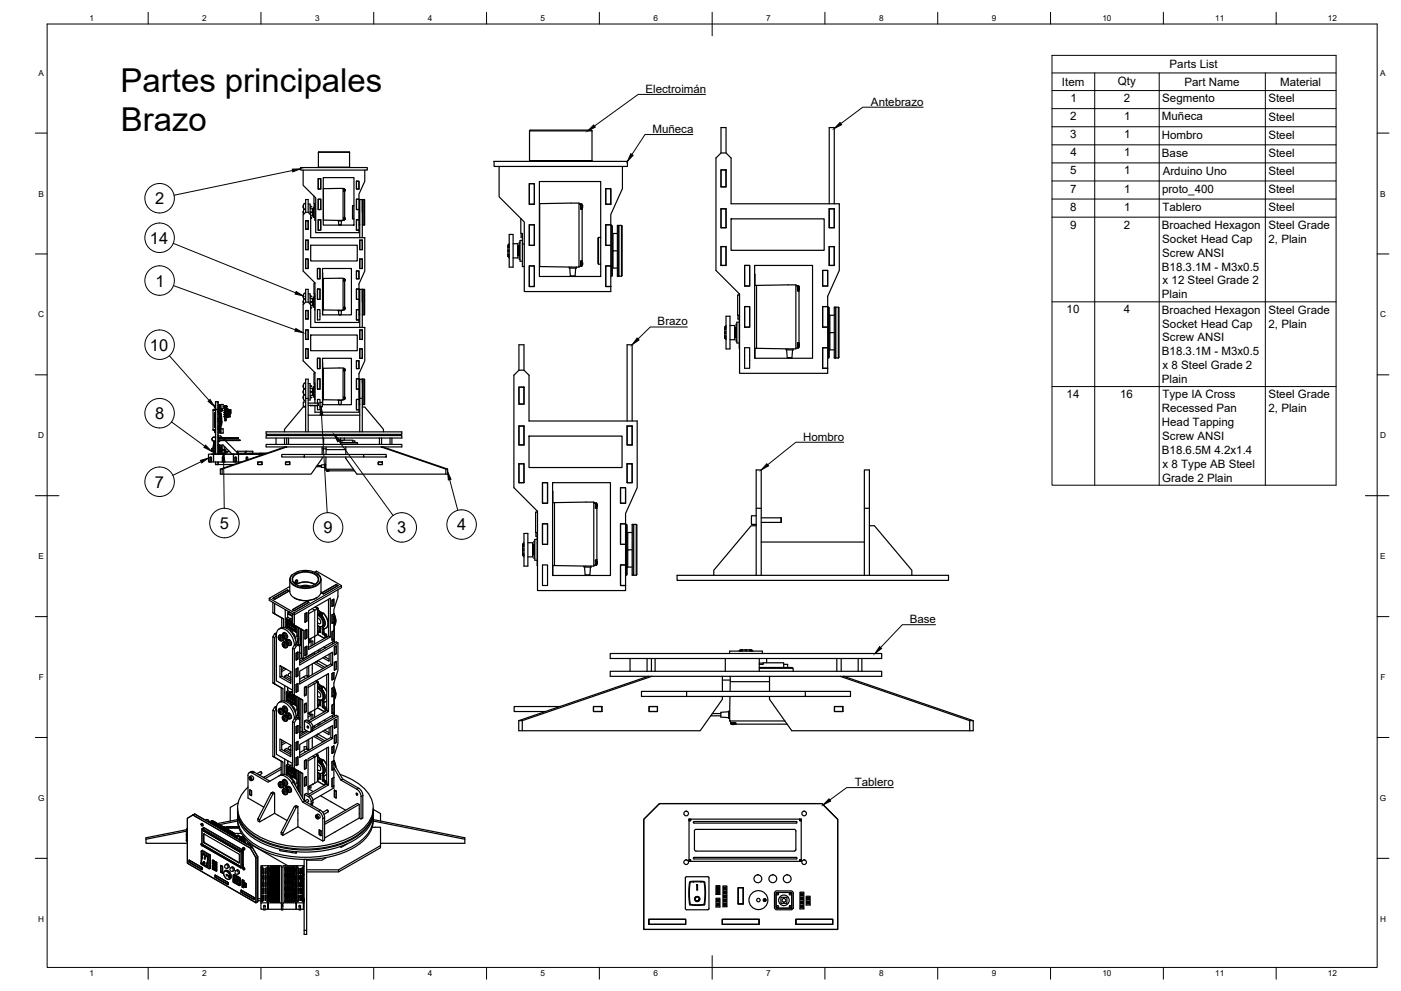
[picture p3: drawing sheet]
<svg xmlns="http://www.w3.org/2000/svg" width="594mm" height="420mm" viewBox="0 0 594 420" stroke-linecap="round" stroke-linejoin="round" font-family="sans-serif">
<defs><g id="words">
<g font-size="14">
<text x="51.1" y="39">Partes principales</text>
<text x="51.2" y="55.6">Brazo</text>
</g>
<g font-size="7">
<text x="65.8" y="86.6">2</text>
<text x="63.6" y="103.3">14</text>
<text x="66" y="121.5">1</text>
<text x="63.6" y="148.6">10</text>
<text x="65.7" y="177.7">8</text>
<text x="65.7" y="206.8">7</text>
<text x="93.2" y="224.2">5</text>
<text x="137.2" y="226.1">9</text>
<text x="168.4" y="226.1">3</text>
<text x="193.9" y="224.9">4</text>
</g>
<g font-size="4.9">
<text x="496" y="28.9">Parts List</text>
<text x="474" y="35.9">Qty</text>
<text x="273.7" y="39.3">Electroimán</text>
<text x="450.3" y="36.4">Item</text>
<text x="502.3" y="36.4">Part Name</text>
<text x="542.9" y="36.4">Material</text>
<text x="369.3" y="44.7">Antebrazo</text>
<text x="454" y="43.3">1</text>
<text x="476.6" y="43.3">2</text>
<text x="492.8" y="43.5">Segmento</text>
<text x="537.8" y="43.5">Steel</text>
<text x="453.9" y="51">2</text>
<text x="476.7" y="51">1</text>
<text x="492.7" y="51.1">Muñeca</text>
<text x="537.8" y="51.1">Steel</text>
<text x="276.6" y="56.3">Muñeca</text>
<text x="453.8" y="58.7">3</text>
<text x="476.7" y="58.7">1</text>
<text x="492.7" y="58.7">Hombro</text>
<text x="537.8" y="58.8">Steel</text>
<text x="453.9" y="66.3">4</text>
<text x="476.7" y="66.3">1</text>
<text x="492.7" y="66.4">Base</text>
<text x="537.8" y="66.5">Steel</text>
<text x="453.8" y="74">5</text>
<text x="476.7" y="74">1</text>
<text x="493.1" y="74.1">Arduino Uno</text>
<text x="537.8" y="74.1">Steel</text>
<text x="453.8" y="81.6">7</text>
<text x="476.7" y="81.6">1</text>
<text x="492.7" y="81.7">proto_400</text>
<text x="537.8" y="81.8">Steel</text>
<text x="453.8" y="89.3">8</text>
<text x="476.7" y="89.3">1</text>
<text x="493" y="89.4">Tablero</text>
<text x="537.8" y="89.5">Steel</text>
<text x="453.8" y="97">9</text>
<text x="476.6" y="97">2</text>
<text x="492.7" y="97.1">Broached Hexagon</text>
<text x="537.8" y="97.1">Steel Grade</text>
<text x="492.8" y="103">Socket Head Cap</text>
<text x="537.9" y="103">2, Plain</text>
<text x="492.8" y="108.9">Screw ANSI</text>
<text x="492.7" y="114.7">B18.3.1M - M3x0.5</text>
<text x="493" y="120.6">x 12 Steel Grade 2</text>
<text x="492.7" y="126.4">Plain</text>
<text x="278.9" y="137.9">Brazo</text>
<text x="452.3" y="132.9">10</text>
<text x="476.6" y="132.9">4</text>
<text x="492.7" y="133">Broached Hexagon</text>
<text x="537.8" y="133">Steel Grade</text>
<text x="492.8" y="138.9">Socket Head Cap</text>
<text x="537.9" y="138.9">2, Plain</text>
<text x="492.8" y="144.8">Screw ANSI</text>
<text x="492.7" y="150.6">B18.3.1M - M3x0.5</text>
<text x="493" y="156.5">x 8 Steel Grade 2</text>
<text x="492.7" y="162.3">Plain</text>
<text x="452.3" y="168.8">14</text>
<text x="475" y="168.8">16</text>
<text x="493" y="169">Type IA Cross</text>
<text x="537.8" y="169">Steel Grade</text>
<text x="492.7" y="174.8">Recessed Pan</text>
<text x="537.9" y="174.8">2, Plain</text>
<text x="492.7" y="180.6">Head Tapping</text>
<text x="340.6" y="186.8">Hombro</text>
<text x="492.8" y="186.5">Screw ANSI</text>
<text x="492.7" y="192.4">B18.6.5M 4.2x1.4</text>
<text x="493" y="198.2">x 8 Type AB Steel</text>
<text x="492.8" y="204.2">Grade 2 Plain</text>
<text x="385.8" y="264.2">Base</text>
<text x="362.4" y="333.2">Tablero</text>
</g>
<g font-size="3.5">
<text x="37.9" y="8.9">1</text>
<text x="85.8" y="8.9">2</text>
<text x="133.6" y="8.9">3</text>
<text x="181.4" y="8.9">4</text>
<text x="229.3" y="8.9">5</text>
<text x="277.1" y="8.9">6</text>
<text x="324.9" y="8.9">7</text>
<text x="372.7" y="8.9">8</text>
<text x="420.6" y="8.9">9</text>
<text x="467.4" y="8.9">10</text>
<text x="515.3" y="8.9">11</text>
<text x="563.1" y="8.9">12</text>
<text x="16.3" y="32">A</text>
<text x="585.3" y="32">A</text>
<text x="16.3" y="83.3">B</text>
<text x="585.3" y="83.3">B</text>
<text x="16.2" y="134.6">C</text>
<text x="585.2" y="134.6">C</text>
<text x="16.2" y="185.8">D</text>
<text x="585.2" y="185.8">D</text>
<text x="16.3" y="237">E</text>
<text x="585.3" y="237">E</text>
<text x="16.4" y="288.3">F</text>
<text x="585.4" y="288.3">F</text>
<text x="16.1" y="339.6">G</text>
<text x="585.1" y="339.6">G</text>
<text x="16.2" y="390.8">H</text>
<text x="585.2" y="390.8">H</text>
<text x="37.9" y="413.9">1</text>
<text x="85.8" y="413.9">2</text>
<text x="133.6" y="413.9">3</text>
<text x="181.4" y="413.9">4</text>
<text x="229.3" y="413.9">5</text>
<text x="277.1" y="413.9">6</text>
<text x="324.9" y="413.9">7</text>
<text x="372.7" y="413.9">8</text>
<text x="420.6" y="413.9">9</text>
<text x="467.4" y="413.9">10</text>
<text x="515.3" y="413.9">11</text>
<text x="563.1" y="413.9">12</text>
</g>
</g></defs>
<!-- layer: Visible -->
<g fill="none" stroke="#000" stroke-width=".51">
<path d="M224.5 55.5h26.5M224.5 55.5l.4-.3h25.8l.3 .3M224.5 55.5v12.6l.4 .3M251 55.5v12.6M127.5 71h28.2v1.1h-28.2zM128.5 72.1v6.4l5.4 5.4v14.7h18.3v-14.1M134.9 75.8h1.1v4.3h-1.1zM135 64.6h13.2M135 70.9h13.2M135 64.6l.2 6.4M137.1 80v13.3M137.1 75.3h13v20.1h-13z"/>
<path d="M145.5 79.9l-8.4 .1M148.2 64.6v6.3M148.2 70.9l-.1 .1M151.2 76.8h1v3.3M151.2 76.8v3.3h1M154.7 72.1v4.7l-2.5 5.5v2.2M209.5 68.4h56.6v2.2h-56.6zM211.6 70.6v12.8l10.7 10.7v29.5h36.7v-28.3M224.5 77.9h2.1v8.7h-2.1zM224.5 68.1h26.5M228.7 77h26v40.2h-26zM251 68.1l-.3 .3"/>
<path d="M256.9 80h2.1v6.6M256.9 80v6.6h2.1M263.9 70.6v9.4l-4.9 11v4.3M303.6 67l2.1-2.1h2.2l2.1 2.1v19.4h45.9v28.3l-4.9 10.9v32.7h-37.4v-33.6l-10-10zM305.7 64.9v-10.8h2.2v10.8M305.7 72.1h2.2v7.1h-2.2zM128.6 89.8v.4M128.6 90.2h.1M128.6 87.4h.1M128.6 87.8h.1M128.6 90.2l.1 .4M128.6 87.8l.1 .4"/>
<path d="M128.6 90.2l.1 .3M128.6 87.8l.1 .3M128.6 87.4l.1-.3-.1 .7M128.7 88.2h.1M128.7 89.3h.1M128.7 90.7h.1M128.7 87h.1M128.7 88.3l.3 .5M128.7 90.6l.1 .2M128.7 89.3l-.1 .5M128.7 86.9l-.1 .5M128.7 89.5l-.1 .3"/>
<path d="M128.9 88.8l-.2 .5M129.6 88.7l-.7 .1M129.6 86.3h-.5l-.4 .6M129.6 90v-5.4h1.1v5.4M129.6 90h1.1l1 1.1v9.7h23v14.1l-2.5 5.5v16.3h-18.7v-16.8l-5-5v-23.8zM129.6 93.6h1.1v3.6h-1.1zM130.7 86.5h.8v4.3M131.5 88.5h1v3h-.8M131.5 89.7l.8 .3-.8 .3M131.5 87.3l.8 .3-.8 .3M131.7 92.2l.6 .2-.6 .2M132.5 89h.3"/>
<path d="M132.5 89.2h.3M132.5 89.4h.3M132.5 89.5h.3M132.5 89.6h.3M132.5 89.7h.3M132.5 89.9h.3M132.5 90h.3M132.5 90.1h.3M132.5 90.2h.3M132.5 90.4h.3M132.5 90.6h.3M132.5 90.8h.3"/>
<path d="M132.5 90.9h.3M132.5 90.3h.3M132.5 90.5h.3M133 88.2v3.6M133.1 83.1l.4 5.4M133.2 86.3v.8h.3M133.5 87.8h-.5v4.4h.5M133.9 88.5h-.4v4.8h.4M134.9 93.2h1.1v4.4h-1.1zM134.9 84.5h1.1v4.3h-1.1zM143.4 93.5h1.5M143.5 93.7l.2 1.6h1l.1-1.6"/>
<path d="M143.9 95.3v.1M144.4 95.3v.1M145.8 80.2l-.3-.3v13.6l-8.4-.2M145.8 92.2v1.1h.2M145.8 93.1l-.3 .4M145.8 92.2h.2M145.8 81.1h.2M145.8 81.1l.4 .1M146 80.1v1M146 80.1h-.2v1M146 92.2v1.1M146.1 80.1l.1 .3"/>
<path d="M146.1 92.2l.1 .4M146.2 81v.2M146.2 92.1v.2M146.2 81.2v10.9M146.2 92.1l-.4 .1M146.2 80.7v.1M146.2 80.8h.1M146.2 92.5v.1M146.2 80.4h.1M146.2 80.4v.1M146.2 92.6l.1 .1M146.2 92.9h.1"/>
<path d="M146.2 92.6h.1M146.2 92.8v.1M146.2 80.7l-.1 .4M146.2 92.9l-.1 .4M146.3 80.5v.1M146.3 80.4h.1M146.3 92.6h.1M146.3 80.6l-.1 .1M146.3 92.7v.1M146.3 80.7v.1M146.3 92.9h.1M149.6 87.2v5.6"/>
<path d="M150.1 87.2l-.6 .1v5.4l.6 .1M151.2 93.2v4.4h1h-1v-4.4h1zM151.2 84.5v4.3h1h-1zM151.2 84.5h1M152.2 95.4h.2M152.2 84.6h.2M152.5 84.8v10.5M153.6 84.6v5.4M153.6 84.6l.3 .2M153.6 84.6h-1.1v16.2M153.6 84.6v16.2M153.6 95.4h.2"/>
<path d="M153.8 84.6v10.8M153.9 84.6a.88 .88 0 0 1 .9 .5 .88 .88 0 0 1-.2 1v9.2l-.7 .1zM153.9 95.3l-.1 .1M154.5 84.6v10.8M215.9 99.4h1.7v13.9h-1.7zM220.9 92.6v6.4h.6v4.4M221 99v1.6h.5M224.5 95.3h2.1v8.7h-2.1zM228.7 86.3v26.7M245.5 86.1l-16.6 .2M246.2 86.8l-.7-.7v27.1l-16.6-.2M246.2 88.6h.5"/>
<path d="M246.7 86.5l.3 .7M246.7 86.5h-.5v.8a.96 .96 0 0 0 .7 1.5M246.7 86.5v2.1M246.8 88.3v.5M246.8 88.8v21.8M247 87.8v.1M247 87.8h.1M247 87.2h.1M247 87.2v.3M247 87.6v.2M247 87.8l-.3 .8M247 87.5v.1"/>
<path d="M256.9 95.3v8.7h2.1h-2.1zM256.9 95.3h2.1M259 95.6a1.07 1.07 0 0 1 .7 1.6v18.2a1.07 1.07 0 0 1-.7 1.7M259.4 95.6v21.5M259.9 99v7.3h-.2M259.9 99l-.2 .3M259.9 99h1.9M262.2 95.6v21.5M262.5 95.8l-.7-.2v21.5h.4M262.5 95.6l1.3 .2v21l-.3 .3h-1zM263.5 95.6v21.5M305.7 88.5v8h2.2"/>
<path d="M305.7 88.5h2.2v8M310 92.8h39.5v13.3h-39.5zM351.6 86.4v-32.3h2.2v32.3M351.6 88.5v8h2.2M351.6 88.5h2.2v8M129.6 109.8h1.1v4h-1.1M129.6 101.8v4h1.1M129.6 101.8h1.1v4M129.6 109.8v4M131.7 104h19.8v6.6h-19.8zM133.5 119.8v.3M134.6 113.8h1.1v4.4h-1.1z"/>
<path d="M136.8 118.1h.3v13.3h-.3M136.8 115.7v2.4M136.8 113.8h12.2v19.7h-12.2zM145.5 118l-8.4 .1M145.8 118.3l-.3-.3v13.5l-8.4-.1M146 118.1h-.2v1l.4 .2M146 118.1v1.1h-.2M146.1 118.1l.1 .4M146.2 119.1v.2M146.2 119.3v10.9M146.2 118.8h.1M146.2 118.5h.1"/>
<path d="M146.2 118.5v.1M146.2 118.8l-.1 .4M146.3 118.6v.1M146.3 118.5h.1M146.3 118.7l-.1 .1M146.3 118.8h.1M151.2 114.9h1v3.3M151.2 114.9v3.3h1M152.5 109.8h1.1v4h-1.1M152.5 101.8v4h1.1M152.5 109.8v4M152.5 101.8h1.1v4"/>
<path d="M215.4 103.9v4.9M215.4 103.9h.1M215.4 107.8h.5M215.4 104.9h.5M215.4 108.7l.5 .7M215.4 107.8l.5 .4M215.4 107.8v.5l.5 .4-.5 .1M215.9 106h-.5v.7h.5M215.9 103.3l-.5 .6h.5l-.5 .5v.5M215.9 104.4l-.5 .5M217.6 103.3h2v6h-2M219.6 105.8h.6"/>
<path d="M219.6 104.8h.6M219.6 106.6h.6M219.6 106h.6M219.6 104.3h.6M219.6 104.4h.6M219.6 104.5h.6M219.6 104.6h.6M219.6 105h.6M219.6 105.2h.6M219.6 105.4h.6M219.6 105.6h.6M219.6 106.1h.6"/>
<path d="M219.6 106.3h.6M219.6 106.8h.6M219.6 107.1h.6M219.6 107.3h.6M219.6 107.5h.6M219.6 107.7h.6M219.6 107.9h.6M219.6 108h.6M219.6 108.2h.6M219.6 108.3h.6M219.6 106.4h.6M220.5 102.7h-.3v7.2h.3"/>
<path d="M221.5 101.9h-1v8.8h1M222.3 103.4h-.8v9.6h.8M224.5 112.8h2.1v8.7h-2.1zM241.3 113.2v.5h3.1v-.5M241.6 113.7l.3 3.3h2l.2-3.3M242.4 117v.2M243.3 117v.2M246.2 112.6l-.7 .6M246.2 110.7h.5M246.7 110.7l.3 .8M246.7 110.7v2.2M246.8 110.6v.4"/>
<path d="M246.9 110.6a1.13 1.13 0 0 0-.7 1.7v.6h.5M247 112.1h.1M247 111.5h.1M247 111.5v.3M247 111.9v.2M247 112.1l-.3 .8M247 111.8v.1M253.8 100.7v11.3M254.7 100.7l-1.2 .2v10.8l1.2 .3M256.9 112.8v8.7h2.1h-2.1v-8.7h2.1zM259.7 113.4l.2 .3h1.9M261.8 106.3h-1.9v7.4"/>
<path d="M262.5 116.8l-.3 .3M305.7 104.5h2.2v8h-2.2M305.7 104.5v8M315.7 112.5h2.2v8.8h-2.2zM320 116.3l.1 4.7M320 112.5h24.6v39.4h-24.6zM348.8 114.7h2.2v6.6M348.8 114.7v6.6h2.2M351.6 104.5h2.2v8h-2.2M351.6 104.5v8M128.6 127.9v.3M128.6 127.8v.1"/>
<path d="M128.6 125.5h.1M128.6 128.3h.1M128.6 128.3l.1 .4M128.6 125.9l.4 1M128.6 128.2l.1 .3M128.6 125.8l.1 .3zM128.6 128.3l.1 .2M128.6 125.4l.1-.2-.1 .7M128.7 127.4h.1M128.7 128.7h.1M128.7 125h.1M128.7 126.3h.1"/>
<path d="M128.7 128.7l.1 .2M128.7 127.4l-.1 .5M128.7 125l-.1 .4M128.7 127.6l-.1 .3M128.9 126.9l-.2 .5M129.2 126.7h.4M129.2 126.7l-.3 .2M129.6 124.3l-.5 .1-.4 .6M129.6 128.1v-5.4h1.1v5.4M129.6 139.9v4h1.1M129.6 131.7h1.1v3.6h-1.1zM129.6 139.9h1.1v4"/>
<path d="M130.7 124.6h.8v4.3M131.5 126.6h1v3h-.8M131.5 127.7l.8 .4-.8 .3M131.5 125.3l.8 .4-.8 .3M131.7 130.2l.6 .3-.6 .2M132.5 127.1h.3M132.5 127.2h.3M132.5 127.3h.3M132.5 127.4h.3M132.5 127.5h.3M132.5 127.7h.3M132.5 127.8h.3"/>
<path d="M132.5 127.9h.3M132.5 128.1h.3M132.5 128.3h.3M132.5 128.4h.3M132.5 128.5h.3M132.5 128.7h.3M132.5 128.8h.3M132.5 128.9h.3M132.5 129h.3M132.5 129.1h.3M133 126.3v3.6M133.2 124.4v.8h.3"/>
<path d="M133.5 125.9h-.5v4.4h.5M133.5 126.6v4.8M133.5 120.1h-.4v4.3h.4v2.2M134.6 131.3h1.1v4.3h-1.1zM134.6 122.6h1.1v4.3h-1.1M134.6 122.6v4.3M136.8 131.4v2.1M143.4 131.5v.2l1.5-.2M143.5 131.7l.2 1.7h1l.1-1.7M143.9 133.4v.1M144.4 133.4v.1M145.8 130.3v1h.2"/>
<path d="M145.8 131.2l-.3 .3M145.8 130.3h.2M146 130.3v1M146.1 130.3l.1 .4M146.2 130.2v.2M146.2 130.2l-.4 .1M146.2 130.9h.1M146.2 130.9v.1M146.2 130.6v.1M146.2 130.6h.1M146.2 130.5v.1M146.2 130.8v.1"/>
<path d="M146.2 130.9l-.1 .4M146.3 130.7v.1M146.3 130.6h.1M146.3 130.8h.1M146.3 130.9h.1M151.2 131.3v4.3h1h-1v-4.3h1zM151.2 122.6v4.3h1h-1zM151.2 122.6h1M152.2 122.7h.2M152.2 133.5h.2M152.5 122.8v10.5M152.5 139.9v4h1.1"/>
<path d="M152.5 139.9h1.1v4M153.6 122.7v5.4M153.6 122.7l.3 .1M153.6 122.7h-1.1v16.1M153.6 122.7v16.1M153.6 133.5h.2M153.8 122.7v10.8M153.9 122.7l.7 .1-.1 10.7h-.6zM153.9 133.3l-.1 .2M154.5 122.7v10.8M307.4 139.6h.5M307.4 138.6l-.1 4.8h.6l-.5-.5v-.4"/>
<path d="M307.9 134.1h1.6v13.8h-1.6zM307.9 138l-.5 .6h.5l-.5 .5v.4M307.9 139.1l-.5 .5M309.5 138h2v6h-2M311.5 139.5h.6M311.5 139h.6M311.5 139.2h.6M311.5 139.3h.6M311.5 139.6h.6M311.5 139.8h.6M312.5 137.4h-.4v7.2h.4M312.9 133.7v1.6h.6"/>
<path d="M313.5 136.6h-1v8.8h1M313.5 124.5v.5M313.6 138.1v9.6M313.6 125h-.8v8.7h.7v4.4M315.7 130h2.2v8.7h-2.2M315.7 130v8.7M320 121h.8v26.7h-.8M337.5 120.8l-16.7 .2M338.2 123.3l.6 .1M338.2 121.4l-.7-.6v27.1l-16.7-.2M338.2 123.3h.4M338.6 121.1v2.2"/>
<path d="M338.6 121.1h-.4v2.2M338.6 121.1l.4 .8M338.8 123v.4M338.8 123.4v21.8M338.9 122.5h.1M338.9 121.9l.1 .3M339 121.9h.1M339 121.9h-.1M339 122.2v.1M339 122.3l-.1 .2M339 122.5l-.4 .8M348.8 130v8.7h2.2h-2.2z"/>
<path d="M348.8 130h2.2M351 130.2a1.07 1.07 0 0 1 .6 1.7v18.2a1.07 1.07 0 0 1-.6 1.7M351.4 130.2v21.6M351.9 133.7v7.3h-.3M351.9 133.7l-.3 .2M351.9 133.7h1.9M354.2 130.2v21.6M354.4 130.5l-.6-.3v21.6h.4M354.4 130.2l1.4 .3v21l-.3 .3h-1.1zM355.5 130.2v21.6M129.6 147.9h1.1v4h-1.1M129.6 147.9v4"/>
<path d="M131.7 142h19.8v6.7h-19.8zM133.5 157.9v.2M133.5 158.1h-.4v4.4h.4v2.2M134.6 151.9h1.1v4.4h-1.1zM136.8 156.1h.3v13.4h-.3M136.8 153.8v2.3M136.8 151.9h12.2v19.7h-12.2zM145.5 156l-8.4 .1M145.8 156.4l-.3-.4v13.6l-8.4-.1M145.8 156.2h.2v1.1h-.2zM145.8 157.3l.4 .1M146.1 156.2l.1 .4"/>
<path d="M146.2 157.1v.3M146.2 157.4v10.9M146.2 156.9h.1M146.2 156.6h.1M146.2 156.8v.1M146.2 156.6v.1M146.2 156.9l-.1 .4M146.3 156.7h.1M146.3 156.6h.1M146.3 156.7v.1M146.3 156.9h.1M151.2 153h1v3.3"/>
<path d="M151.2 153v3.3h1M152.5 147.9h1.1v4h-1.1M152.5 147.9v4M217.9 159.1l2.1-2.1h2.2l2.1 2.1v19.4h45.9v28.3l-4.9 10.9v32.7h-37.4v-33.6l-10-10zM220 157v-10.8h2.2v10.8M307.4 142.5h.5M307.4 143.4l.5 .6M307.4 142.5l.5 .4M307.9 140.7h-.5v.6l.5 .1M311.5 141.3h.6M311.5 140.7h.6M311.5 140h.6"/>
<path d="M311.5 140.3h.6M311.5 140.5h.6M311.5 140.8h.6M311.5 141h.6M311.5 141.5h.6M311.5 141.8h.6M311.5 142h.6M311.5 142.2h.6M311.5 142.4h.6M311.5 142.6h.6M311.5 142.7h.6M311.5 142.8h.6"/>
<path d="M311.5 142.9h.6M311.5 143h.6M311.5 141.1h.6M315.7 147.4h2.2v8.7h-2.2zM320.1 147.7v4.2M333.3 147.9v.4h3v-.4M333.5 148.3l.3 3.4h2l.3-3.4M334.3 151.7v.2M335.3 151.7v.2M338.2 145.4v2.2h.4M338.2 147.2l-.7 .7M338.2 145.4h.4"/>
<path d="M338.6 145.4v2.2M338.6 145.4l.4 .8M338.8 145.2v.5M338.8 145.2l-.6 .2M338.9 146.8h.1M338.9 146.7l.1 .1M338.9 146.2h.1M338.9 146.2l.1 .3M339 146.2h.1M339 146.8h.1M339 146.5v.1M339 146.1l-.1 .1"/>
<path d="M339 146.6l-.1 .2M339 146.8l-.4 .7M348.8 147.4v8.7h2.2h-2.2v-8.7h2.2zM351.6 148.1l.3 .2h1.9M353.8 141h-1.9v7.3M354.4 151.5l-.2 .3M90.3 173.8v8.4M90.3 173.9h1.1M90.3 173.8h1.1M90.6 173.9h.4M91 175v6.1M91.1 171.9v1"/>
<path d="M91.1 172.9h.3M91.1 171.9h.3M91.1 174.9v6.3M91.2 173.8v.1M91.4 174.9l-.4 .3M91.4 173.6l-1 .2M91.4 170.3v22.3M91.4 170.3h1.1v3.3h-1.1M91.4 170.3h1.1v22.3M92.5 178.2h.5v.4l-.4-.2-.1 .4M92.5 175.1h.5v.7h-.5M92.5 177.4l.2 .2"/>
<path d="M92.5 173.8h.5M92.5 174.9h.5M92.5 173.6h.5M92.5 175h.5M92.5 178.9h.5M92.5 177.2h.5M92.5 178.4l.1 .1M92.5 174.2h.5M92.5 174.5h.5M92.5 172.9h.5M92.5 171.9h.5M92.6 177.6l-.1 .1"/>
<path d="M92.6 178.6l.4 .3M92.7 177.7l.3-.2v.4h-.5M92.7 177.6l.3 .3M93 178.2l-.3 .3M93 177.2l-.4 .3M93 171.8l-.1 .1M93 171.6v1.6M93 178.3v1.7M93 176.1v1.7M93.6 174.1h.7v.2h-.7v.3M93.6 171.6h-.6v12h.6M93.6 175.3v1"/>
<path d="M93.6 178.1v.5M93.6 173.5h.7v.6M93.6 171.6v12M93.6 173.9h.1M93.6 178.5h.1M93.6 177.8h.1M93.6 174.6h.1M93.6 173.2h.1M93.6 171.6h.1M93.6 178.2l.2 .4M93.6 171.5v1.8h1v-1.7M93.6 171.5l1 .1"/>
<path d="M93.6 175.6h.2M93.6 178.6l.4 .3-.4 1.1M93.6 176.2h.1M93.7 176.3l.3 1.1-.4 .3M93.8 175.5v.1M93.8 175.6l-.2 .5M94 177.2v1.7M94.1 178.3v1.4l-.5 1.3M94.6 172.3h.6M94.6 172.5h.6M95 175.7l.2-.1-.1 .3M95 176.6l.2-.2-.1 .4"/>
<path d="M95 174.1h.1M95 174.9v.1M95 175.7v.1M95 176.6v.1M95 175.8l.1 .1M95 176.7l.1 .1M95.1 173.9l.1 .3-.2-.1M95.1 174.8l.1 .3-.2-.1M95.1 173.9h.1M95.1 175.9h.1M95.1 174.8h.1M95.1 173.9l-.1 .2"/>
<path d="M95.1 174.8l-.1 .1M95.1 176.8h.1M95.3 172.1v.6M95.3 172h.5v6.4h-.5zM95.3 173.8v.6M95.3 174.6v.6M95.3 175.5v.6M95.3 176.3v.6M95.8 173.6v.1M95.8 173.2h.1M95.8 177.6h.1M95.8 177.6v.1"/>
<path d="M95.8 177.7v.4M95.8 176.5h.1M95.8 176.5v.1M95.8 172v.8M95.8 176.9v.2M95.8 173.6v1.8M95.8 173.2v.3M95.8 176.6v.3M95.8 173.4h.1M95.8 176.4v.1M95.8 175.5v.5M95.8 174.6h.9"/>
<path d="M95.8 174.4h.9M95.8 173.8h1.4M95.8 175.2l.9 .1M95.8 176.9l.9 .1M95.8 172.1h.1M95.8 172.7h.1M95.8 176.4h.1M95.8 176h.1M95.8 175.5h.1M95.8 173.5h.1M95.8 172.1v.6M95.9 176.5h.1"/>
<path d="M95.8 173.7h.9v.8h-.9zM95.8 176.6v.4h.9M95.8 173.6h.1M95.8 172.3h.6M95.8 172.5h.6M95.8 173.5h.3M95.8 176.4h.2M95.8 176.6h.4M95.9 176.5h.4M95.9 173.5h.2M95.9 175.5v.5M95.9 175.5h.1"/>
<path d="M95.9 176l-.1 .4M96 175.3l-.1 .2M96 176h.1M96 176v.1M96 173.5h.1M96 176.3h.1M96 175.5h.1M96 176.3h.3M96 175.5h.3l-.2 .1M96 173.5v.2M96 175.3v.2M96 176.1v.2"/>
<path d="M96.1 175.9l.2 .2h-.3M96.1 173.5h.1M96.1 173.5v.2M96.2 173.2v.2M96.2 175.3v.2M96.2 175.6v.3M96.2 176.1v.2M96.2 176.5v.1M96.2 173.2h.1M96.2 176.6h.1M96.2 173.2h-.4M96.3 173.2v.5"/>
<path d="M96.3 175.3v1.3M96.3 173.2h.3v.5M96.4 172.3v.2zM96.6 175.5l.1 .8M96.6 175.5v1.1h-.3M96.7 174.5v.8h-.9M96.7 174.5h-.9v.8M96.7 176.4h1v.4h-1M96.7 173.9h.5M96.7 174.8h1.2M96.7 174.2l1.2 .1M96.7 175.1h.5"/>
<path d="M97.2 176l-.6 .1 .1 .9M97.2 173.8v1M97.2 174.8l.1 .5M97.2 174.2v.1M97.2 174.8h.1M97.3 175.3h.5M97.3 175.1l.4 .1M97.3 173.9v.3M97.3 173.9l.2 .2M97.4 174.3v.5M97.4 175.6h.3v.3h-.3M97.4 175.3v.7h-.8"/>
<path d="M97.4 175.2h.1M97.4 173.9h.1M97.4 175.1v.1M97.4 173.8v.1M97.5 174.1h.1M97.5 174.9h.1M97.5 174.9l-.2 .2M97.5 174.1l-.2 .1M97.5 175l-.2 .1M97.7 173.8v1.4M97.7 173.9v.3M97.7 174.8v.3"/>
<path d="M97.7 173.8v.1M97.7 173.8l-.4 .1M97.7 173.9v1.3M97.7 175.2h.1M97.7 174.2v.1M97.7 174.8h.1M97.8 173.7h-.6M97.8 173.7l.1 1.1M97.9 174.8l-.1 .5M97.9 174.2v.1M128.6 168.4v.3M128.6 166v.3"/>
<path d="M128.6 165.9h.1M128.6 168.3h.1M128.6 164h.1M128.6 168.7v.1M128.6 168.8l.1 .4M128.6 166.3l.1 .5M128.6 164l.1 .4M128.6 168.7l.1 .3-.1-.3M128.6 166.3l.1 .3M128.7 167.9h.1M128.7 165.5h.1M128.7 166.8h.1"/>
<path d="M128.7 169.2h.1M128.7 163.1h.1M128.7 169.2l.5 .7M128.7 166.8l.2 .5M128.7 164.4l.2 .5M128.7 164.4h.1M128.7 167.9l-.1 .4M128.7 165.5l-.1 .4M128.7 163.1l-.1 .4M128.7 168.1l-.1 .2M128.7 165.7l-.1 .2M128.7 163.3v.9l-.1-.3"/>
<path d="M128.9 164.9l-.2 .6M128.9 164.9h.1M128.9 167.3l.7 .2M129 167.3l-.3 .6M129.2 169.9h.4M129.2 164.8h.4M129.2 164.8l-.3 .1M129.6 162.4h-.5l-.4 .7M129.6 170.5l-1 .1v1.6l1 .1M129.6 172.6h-1.1l-7.9 9.4v1.1M129.6 168.9h1.1M130.7 162.7h.8v6.9h-.8"/>
<path d="M130.7 176h21.8M130.7 171.9h4.2M130.7 170.9h4.2M131.5 164.6h1v3h-1M131.5 168.2l.8 .4-.8 .3M131.5 165.8l.8 .3-.8 .4M131.5 163.4l.8 .3-.8 .4M131.7 171.9l.1 .1M131.8 171.9v.1M131.8 172h2.8M132.5 165.1h.3M132.5 165.2h.3"/>
<path d="M132.5 165.4h.3M132.5 165.6h.3M132.5 165.7h.3M132.5 165.8h.3M132.5 165.9h.3M132.5 166h.3M132.5 166.1h.3M132.5 166.2h.3M132.5 166.4h.3M132.5 166.5h.3M132.5 166.6h.3M132.5 166.7h.3"/>
<path d="M132.5 166.8h.3M132.5 166.9h.3M132.5 167h.3M132.8 167.1h-.3h.3M133 164.3v3.6M133.2 162.5v.8h.3M133.5 163.9h-.5v4.4h.5M133.5 164.7v4.8M133.5 170.9v-12.9l-5-5v-23.9l1.1-1h1.1l1 1v9.7h23v14.2l-2.5 5.5v16.3h-18.7v-2.8M134.6 170.9v-1.5h1.1v4.3h-1.1v-1.7M134.6 160.6h1.1v4.4h-1.1M134.6 160.6v4.4"/>
<path d="M134.6 171.9v.1M134.9 170.9v1M135.7 172.4h.9M135.7 170.6h.9M136.6 170.6l.1 1.7M136.7 172.3l-.1 .1M136.8 169.5v2.1M143.4 169.6h1.5M143.5 169.8l.2 1.7h1l.1-1.7M143.9 171.5v.1M144.4 171.5v.1M145.8 168.3v1.1h.2"/>
<path d="M145.8 169.2l-.3 .4M145.8 168.3h.2M146 168.3v1.1M146.1 168.3l.1 .4M146.2 168.3v.2M146.2 168.3h-.4M146.2 168.7h.1M146.2 169v.1M146.2 169h.1M146.2 168.7v.1M146.2 168.9v.1M146.2 169l-.1 .4"/>
<path d="M146.3 168.7h.1M146.3 168.9h.1M146.3 169h.1M151.2 169.4v4.3h1h-1v-4.3h1zM151.2 160.6v4.4h1h-1zM151.2 160.6h1M152.2 171.5h.2M152.2 160.8h.2M152.5 160.9v10.5M153.6 160.8v1.5M153.6 160.8l.3 .1M153.6 160.8v22.3"/>
<path d="M153.6 168.9h-1.1v14.2M153.6 160.8h-1.1v8.1M153.6 172.6h1.1l7.9 9.4v1.1M153.6 171.5h.2M153.8 160.8v10.7M153.9 160.8l.7 .1v9.2a.88 .88 0 0 1 .2 .9 .88 .88 0 0 1-.9 .5zM153.9 171.4l-.1 .1M154.5 160.8v10.7M220 164.1h2.2v7.2h-2.2zM265.9 178.5v-32.3h2.2v32.3M89 195.9h.7M89 195.9l.2-2.1 .2 2.1"/>
<path d="M89.2 193.8l.5 .3v1.8h4.6M89.7 192.6h22.2h-10.8v3.3h1.1M89.8 190.9v.5M89.8 190.1h.6v1.3h-.6zM89.9 186.2l.2 .6 .6 .2M89.9 191.4l.6 .3M90.3 182.2h1.1zM90.4 182.2l.6 .3M90.4 190.3h.3M90.4 191.3h.3M90.5 192.6h.1M90.6 187l-.5 3.1"/>
<path d="M90.6 182.2h.1M90.7 187h.7M90.7 185.4l-.6 .2-.2 .6M90.7 191.6v.1M90.7 188.9v.8M90.7 191.9v.7M90.7 189.7v2.2M90.7 187v1.9M90.7 189.7h.4M90.7 191.9h.4M90.9 189.3v.3M90.9 191.9v.4"/>
<path d="M90.9 189.6v.1M90.9 192.3h.1M90.9 192.3h.2M90.9 189.2h.2M90.9 189.2v.1M90.9 191.9h.1M91 180.9l.4 .4M91 182.2h-.4M91.1 182.2v1zM91.1 189h.3M91.1 189v3.6M91.1 191.8h.3"/>
<path d="M91.1 189.9h.3M91.1 183.2h.3M91.2 182.2h.1M91.4 185.4h-.7a.84 .84 0 0 0-.8 .8 .84 .84 0 0 0 .8 .8M91.4 188.7l-.7 .2M91.4 188.8l-.3 .2M91.4 187.7h-.3M91.4 187.7h-.3v1M91.4 195.9v1.1h7.7M92.5 188.7h.8l-.8 .1M92.5 189h.2M92.5 189.9h.2"/>
<path d="M92.5 180.3h.5v.7h-.5M92.5 191.8h.2M92.5 181.9h.5M92.5 182.2h.5M92.5 181.3h.5M92.5 181.1h.5M92.5 181.6h.5M92.5 183.2h.5M92.5 184.8h1l.9 .9M92.5 195.9v1.1M92.6 188.7h.5M92.6 190.3l1.1 .1z"/>
<path d="M92.6 191.1l1.1 .1zM92.6 189.4l1.1 .1-1.1 .2M92.6 192h1.1l-1.1 .2M92.6 189.9h.1M92.6 189v3.6M92.7 189l.1-.3-.1 .5M92.7 192.2l-.1 .2M92.7 190.6l.1 .5M92.7 188.8h.1M92.7 189.9l.1-.2-.1 .4M92.7 189l-.1 .2M92.7 189.9l-.1 .2"/>
<path d="M92.7 190.7l-.1 .2M92.8 191.4v.6zM92.8 185.4h-.3h.3v1.8h-.3M92.8 186.8h9zM93 181.9v1.6M93.3 188.7h.6v1.9M93.4 198.9h.8M93.6 181.8l1 .1v1.7h-1M93.6 180.1h.1M93.6 183.5h.1M93.6 181.9h.1M93.6 181.4h.1"/>
<path d="M93.6 181.4v.4M93.6 180h.1M93.6 181.8v1.8M93.7 190.6l2 .2M93.7 190.5v.7M93.7 191.2l-1.1 .2M93.7 190.4l-1.1 .2M93.7 189.9h.2M93.7 191.6h.2M93.7 191.3l.2 .4M93.7 190.8h2M93.9 190.8v1.8"/>
<path d="M93.9 189.8l-.2 .5M94.3 195.9h.7M94.3 195.9l.2-2.2 .2 2.2M94.5 193.7l.5 .3v1.9h4.6M94.5 192.2h.8M94.5 190.6v-2l3.9 4M94.5 190.8v1.8M94.6 192.6h.4M94.6 185.8l.7 .6M94.8 192.3v.3M95 186.3l.3 .1M95.1 186.4h.2"/>
<path d="M95.3 192.2l-.8 .2M95.3 191.5h1l-1 .2M95.3 189.4v1.2M95.3 190.8v1.4M95.3 191.3h1.9M95.5 186.8l5.8 5.8M95.6 191.7v.9M95.7 190.6v.2M95.7 191.3l-.1 .2M96.2 191.7l-.4 .8M96.2 191.5v.2M97.4 191.5l-1.1 .1"/>
<path d="M98.2 192.3v.2M99 192.6h.1M99.6 195.9h.7M99.6 195.9l.2-2.1 .2 2.1M99.8 193.8l.5 .3v1.8h.8M100.6 191.5v.4M100.6 191.5h.1M100.6 191.4v.1M100.7 191.3l6.5 .2M100.7 191.3l.4 .9-.5-.7M100.7 191.3l-.1 .2M101.1 192.6h-2.1v3.2v-3.2h-4v.8h-.4v-.8h-4v3.2l-.1-3.2h-2.1v3.3h.6"/>
<path d="M101.1 185.7h-8.3l8.3 .1M101.8 186.6h-9l9 .2M104.3 191.5l-.5 .7M104.3 191.5h.1M104.4 191.5h.1M104.4 191.4l.1 .1M104.4 191.3l.1 .2M104.5 191.5l-.7 .7M104.9 193.8l-.5 .1v1.2M105.9 192.2v.4M106.4 192.2l-5.3 .2M106.4 192.2l.1 .4v-.4h4.1"/>
<path d="M106.4 192.2h.1M107.1 191.5h.1M107.2 191.5v.7M109.3 195.9h1.8v1.1h-1.8zM110 192.2v.4M110.6 192.2h2.3M110.6 192.2h.1M112.6 192.2v.1M112.8 183.1h57.6v1.1h-57.6zM112.8 184.7h57.6v1h-57.6zM113.1 192.2h-2.5v.4M117.1 185.7v2.7"/>
<path d="M119.5 192.7h9.5v1.1h-9.5zM120.6 185.7v2.7M120.9 189.5l-15.8 5.4-.2-1.1-.2 1.3-11.3 3.8v2.1h38.5l4.7-6.6v-.6M120.9 189.5h-8.1v-1.1h57.6v1.1h-8.1M120.9 189.5h.7l-27.4 9.4v2.1M121.1 195.9h1.8v1.1h-1.8zM121.6 185.7v2.7M121.6 189.5h40M122.3 185.7v2.7M129 193.8h25.2M129 192.7h25.2M129.6 183.1v-22.3h1.1v22.3"/>
<path d="M134.1 197.8h2.2M134.5 197.4h1.8M136.6 190.3h1.7M136.6 189.5v3.2M137.2 185.7v2.7M137.9 197l-1.6 .1v1l1.6 .1M138.2 184.2v.5M138.2 198.9l.3 .4M138.2 196.9h-.3l.3 1.5M138.2 193.8v5.1h11.7M138.3 189.5v1.1h8.3M138.3 190.6l-.1 2.1"/>
<path d="M138.3 199.5h1.1M138.3 199.5l.4 .2M138.7 199.7h.1M138.8 199.7h.1M138.9 199.7h.1M139 199.7h-.1M139 199.7h.1M139.1 199.7h-.1M139.1 199.7h.1M139.3 199.6h.2M139.4 199.3h-1.1v.2M139.4 199.3l.1 .3"/>
<path d="M139.4 199.5l-.4 .2M139.4 199.3v.2M139.5 199.6h10.8M144.4 187.6l7 .2M144.4 186.9h.9v-.3h4.3v1M144.4 187.8h7.2v.6M144.4 185.7v2.7M144.5 186.7h.8M145.1 184.2v.5M146 185.7v.9M146.6 189.5v3.2M149.6 186.9h.9v.7"/>
<path d="M154.2 192.7h9.6v1.1h-9.6zM160.4 195.9h1.8v1.1h-1.8zM160.9 185.7v2.7M161.8 185.7v2.7M162.3 189.5l27.5 9.4v2.1h-38.5l-4.7-6.6v-.6M162.3 189.5h-.7l27.4 9.4h.8M165.4 185.7v2.7M166.2 185.7v2.7M189 198.9v2.1M220 196.6h2.2v8h-2.2M220 180.6v8h2.2M220 180.6h2.2v8"/>
<path d="M220 196.6v8M224.3 184.9h39.5v13.3h-39.5zM265.9 196.6h2.2v8h-2.2M265.9 180.6v8h2.2M265.9 196.6v8M265.9 180.6h2.2v8M227.8 216.6v.5M227.9 217.1h-.8v8.7h.7v4.4M230 204.6h2.2v8.8h-2.2zM234.3 213.1h.8v26.7h-.8M234.3 208.4l.1 4.7M234.3 204.6h24.5v39.4h-24.5z"/>
<path d="M251.8 212.9l-16.7 .2M252.4 215.4l.7 .1M252.5 213.5l-.7-.6v27.1l-16.7-.2M252.5 215.3v-2.1h.4v2.2M252.5 215.4h.4M252.9 213.2l.4 .8M253.1 215.1v.4M253.1 215.5v21.8M253.2 214.6h.1M253.2 214h.1M253.2 214v.6M253.3 214h-.1"/>
<path d="M253.3 214.6l-.4 .8M253.3 214h.1M253.3 214.6h.1M263.1 206.8h2.2v6.6M263.1 206.8v6.6h2.2M318.6 218.9v3.2M320.7 218.7l-2 .2M320.7 215.5h2.1M322.8 219.5h8.4M331.2 219.5v2M366.5 215.5v-16.3h2.2v44.7M368.7 215.5h-2.2v28.4"/>
<path d="M221.7 234.6h.5M221.7 231.6h.5M221.7 235.5l.5 .6M221.7 234.6l.5 .4M221.7 234.6v.4l.5 .5M221.7 230.7l-.1 4.8M222.2 226.2h1.6v13.8h-1.6zM222.2 232.8h-.5v.6h.5M222.2 230.1l-.5 .6h.5l-.5 .5v.4M222.2 235.5h-.6M222.2 231.2l-.5 .4M223.8 230.1h2v6h-2"/>
<path d="M225.8 231.6h.6M225.8 233.4h.6M225.8 232.8h.6M225.8 231.1h.6M225.8 231.2h.6M225.8 231.3h.6M225.8 231.4h.6M225.8 231.7h.6M225.8 231.9h.6M225.8 232.1h.6M225.8 232.3h.6M225.8 232.6h.6"/>
<path d="M225.8 232.9h.6M225.8 233.1h.6M225.8 233.6h.6M225.8 233.8h.6M225.8 234.1h.6M225.8 234.3h.6M225.8 234.5h.6M225.8 234.7h.6M225.8 234.8h.6M225.8 234.9h.6M225.8 235h.6M225.8 235.1h.6"/>
<path d="M225.8 233.2h.6M226.8 229.5h-.4v7.2h.4M227.2 225.8v1.6h.6M227.8 228.7h-1v8.8h1M227.9 230.2v9.6M230 239.5h2.2v8.7h-2.2zM230 222.1h2.2v8.7h-2.2M230 222.1v8.7M234.4 239.8v4.2M247.6 240v.4h3.1v-.4M252.5 239.3l-.7 .7M252.5 237.5h.4"/>
<path d="M252.9 237.5l.4 .8M253.1 237.3v.5M253.1 237.3a1.13 1.13 0 0 0-.6 1.8v.5h.4v-2.1M253.2 238.9h.1M253.2 238.3h.1M253.2 238.3v.6M253.3 238.2l-.1 .1M253.3 238.8l-.4 .8M253.3 238.3h.1M253.3 238.3h-.1M253.3 238.9h.1M263.1 239.5v8.7h2.2h-2.2v-8.7h2.2z"/>
<path d="M263.1 222.1v8.7h2.2h-2.2zM263.1 222.1h2.2M265.3 222.3a1.07 1.07 0 0 1 .6 1.7v18.2a1.07 1.07 0 0 1-.6 1.7M265.7 222.3v21.6M266.2 225.8v7.3h-.3M266.2 225.8l-.3 .2M266.2 225.8h1.9M268.1 233.1h-1.9v7.3M268.5 222.3v21.6M268.7 222.6l-.6-.3v21.6h.4M268.7 222.3l1.4 .3v21l-.3 .3h-1.1zM269.8 222.3v21.6"/>
<path d="M318.7 222.1l2 .2M320.7 222.9h-2.2l-15.8 18.9v2.1M322.8 221.5h8.4M322.8 229.8h43.7M368.7 222.9h2.1l15.9 18.9v2.1M114.2 253.7l10.6 6.1M115.7 253.7l6.2-3.6 .7 .4-6.2 3.6zM115.7 255.4v4.4l.7 .4M115.7 259.8l4.5 2.6M116.4 255.8v4.4l3.8 2.2v3.6M121 258.4v7.7M122 259.9v1.9"/>
<path d="M122.2 259.8v-.6l1.9 1.1M122.7 259.5l-.7 .4 2.1 1.2M122.9 245.7v5.1a4.7 4.7 0 0 0 4.5 3.6 8.3 8.3 0 0 0 8.4-2.4l.3-1.2v-5.1M122.9 248.7l-8.7 5M124.8 253.5l.1 .1M124.8 243.8a8 8 0 0 1 9.9 .5 2.56 2.56 0 0 1-2 3.9 7.9 7.9 0 0 1-8.4-1.4 2.1 2.1 0 0 1 .5-3zM125 243.9a7.7 7.7 0 0 1 9.5 .6 2.1 2.1 0 0 1-1.3 3.2l-1.4-.6-2.3-.3-2.4 .3-1.3 .6a2.12 2.12 0 0 1-1.7-1.6 2.12 2.12 0 0 1 .9-2.2zM125.4 246.2l.5-.3 .3 .3-.2 .8-.6 .3-.3-.3zM125.5 247.8a8.4 8.4 0 0 1 8.1 0M125.6 246l-.4 .8zM125.6 246a.54 .54 0 0 1 .3 .7 .54 .54 0 0 1-.8 .3M127.5 248.6l2.3-.5 1.7 .5"/>
<path d="M128.7 248.7h1.6M131 255.4l-6.2 3.5-.7-.4M131 255.4l-.8-.5-6.1 3.6M133.4 242.6l.8-.5 10.6 6.2v.9l-20 11.5v4.3l-.7-.4M133.6 257.4l1 .6-3.7 2.2M134.1 242.9a2.9 2.9 0 0 1 2 2.9 2.9 2.9 0 0 1-2.1 2.7 9.3 9.3 0 0 1-10.7-1.5 2.53 2.53 0 0 1 .7-3.4 8.9 8.9 0 0 1 11.6 .7 3 3 0 0 1-2.3 4.2 9.2 9.2 0 0 1-9.7-1.5 2.42 2.42 0 0 1 .4-3.4M134.1 257.7a.54 .54 0 0 1 .8 .2 .54 .54 0 0 1-.2 .8l-.1-.7zM134.2 253.5a10 10 0 0 1-9.3 .1M134.6 258v11.1l-1.1 .7M134.6 258.8l.8 .2v1.6l1 .3M134.7 257.7l.2 .5M134.7 243.3l.2 .2z"/>
<path d="M135.5 259.7l1.2 .6M135.5 259.3l1.4 .7M135.5 259.4l1.3 .7M139.3 254.1v15.6l.8 .4-9.2 5.3v-16.5l9.2-5.3v16.5M140.8 254.4l.8-.4v2.7M140.8 254.4v2.7l.8-.4M143.3 250v3l-1.7 5.5v1.8M143.3 248.3l-6.2 3.5-.7-.4M143.3 248.3l-.7-.5-6.2 3.6M144.8 248.3l-20 11.5v.9l-10.6-6.2v-.8M247.9 240.4l.2 3.4h2l.3-3.4M248.6 243.8v.2"/>
<path d="M249.6 243.8v.2M265.9 240.2l.3 .2h1.9M268.7 243.6l-.2 .3M287.1 243.9h115.1v2.2h-115.1zM320.7 243.9v-44.7h2.1v44.7M115.7 270v19.5M116.4 268.7l-.7 1.3 .7 .5M117.2 269.2l-.8 1.3v19.5l3.6 2v5.1M117.2 269.2v19.4l6.9 4M117.2 269.2a2.47 2.47 0 0 1 1.6-2.7 2.47 2.47 0 0 1 2.9 .9 8.5 8.5 0 0 1 3.1 6.1M117.3 268.3l-.9 .4 .8 .5M118.2 270.6l.3 .2"/>
<path d="M118.4 270.6l.3-.1-.2 .1M118.4 270.8l-.1 .2M118.5 270.8l-.2 .1M118.5 270.6l-.3-.3v.3M118.5 270.6h.1M118.5 270.9l.3 .4M118.5 270.5l-.2-.3 .1 .4M118.5 270.9h-.2M118.5 270.8v.1M118.5 270.8l.3-.1-.3 .2M118.6 269.2l-.5 .5-.1 .9 .7 .9 .8 .3a.95 .95 0 0 0 .6-1.5M118.7 269.2h.5l.6 .5"/>
<path d="M118.7 270.7l-.2 .1M118.7 270.5l-.5 .1M118.7 271l.1 .3M118.7 271h.1M118.7 271l.3 .3M118.8 270.7l.3 .4-.3-.1M118.8 271l.1-.2-.2 .2M118.8 271h-.1M118.8 270.3l-.3-.2v.4M118.8 270.3l-.1 .4M118.9 270.8l-.3 .4M119 270.6l-.3 .1"/>
<path d="M119 270.5l-.2 .2M119.1 266.3l-.8 .4M119.1 266.2a4.9 4.9 0 0 1 5.5 3.4l.8 2.1 .2 1.4M119.2 269.2l.2 .2M119.5 262v4.1M119.8 268.6l.1-.1a1.29 1.29 0 0 1 1.9 .5 1.29 1.29 0 0 1-.8 1.8l-1.2-1zM120.1 273.5h.1M120.1 269.9l-.1 .1M120.2 273.5l-.3-.2 .3 .5M120.2 269.6l-.3-.2 .3 .4M120.2 273.5l-.2-.4 .2 .4M120.2 273.5l.2-.1-.2 .1"/>
<path d="M120.2 273.5h.1M120.2 269.6h.1M120.2 269.8v.1M120.2 269.6l-.2-.4 .2 .4M120.2 273.8l-.2 .1M120.2 269.6h-.1M120.2 273.8l.1 .4M120.2 269.9l.1 .3M120.2 269.6l.2-.1-.2 .1M120.2 271.2l.5 .9M120.2 273.8h.1M120.2 273.8l.3-.2-.3 .2"/>
<path d="M120.2 269.9h.1M120.2 269.9l.3-.2-.3 .2M120.2 274.2l.3 .1M120.2 270.2l.3 .2M120.3 270.4l-.1 .1M120.4 273.6l-.2 .2M120.4 269.7l-.2 .2M120.4 274l.1 .3M120.4 270l.1 .4M120.4 274l.3 .3M120.4 270l.3 .3M120.4 274l.2-.2z"/>
<path d="M120.4 273.5l-.5 .1M120.4 269.6h-.5M120.5 270l.3 .1M120.5 270h-.1M120.5 273.2l-.2-.1-.1 .4M120.5 269.3l-.2-.1-.1 .4M120.5 273.2l-.1 .4M120.5 269.3l-.1 .4M120.6 273.7l-.4 .5M120.6 269.8l-.4 .4M120.6 269.8l-.2 .2zM120.7 273.5l-.2 .2 .3 .4-.3-.2"/>
<path d="M120.7 269.6l-.2 .2 .3 .4M120.7 273.5l-.3 .2M120.7 269.6l-.3 .1M120.7 273.5l-.3 .1M120.7 270.7l.7 1.2M120.9 270.8l.6 .9M121.3 272.5h.1M121.3 270.7l.4 .7M121.4 262.1l2.7 1.6M121.4 270.7l.4 .6M121.5 272.7a.97 .97 0 0 0-1.7-.1l.2 1.4 .6 .6 .6 .1a.95 .95 0 0 0 .6-1.5M121.6 271.5a1.29 1.29 0 0 1 1.9 .4 1.29 1.29 0 0 1-.8 1.8l-1.1-.8z"/>
<path d="M121.6 272.6l.3 .2-.2 .1M121.6 262.6l2.5 1.4-2.5-1.4v3l3.8 2.1v-2.3v2.3l-3.8-2.1zM121.6 265.8v.6M121.8 272.5l.3-.1-.2 .1M121.8 272.5l-.2-.2v.3M121.9 272.5l-.2-.4 .2 .4v-.4l.2 .5M121.9 263.1v2.1M121.9 272.8l-.2 .1M121.9 263.5l3.3 1.9zM121.9 264.4l3.3 1.9M121.9 263.1v.4l3.2 1.9v1.6M121.9 272.5h.1"/>
<path d="M121.9 263.1h.1M121.9 263.5h.1M121.9 272.8v.4M121.9 264.4l.1 .9M121.9 263.5v.9l3.3 1.9M121.9 272.8v.1M122 273.2l.2 .1M122 273.7v.3M122 269.8v.2M122 265.3l3.1 1.8M122 263.1l2.1 1.2-2.1-1.2M122 263.1h-.1"/>
<path d="M122 265.3h.1M122 263.8l.5 .3v.5zM122 263.2l.2 .4zM122.1 263.8l.1 .3M122.1 263.2l-.1 .1M122.1 263.2l.1 .3M122.1 263.4l.1 .1M122.1 264.2l.4 .4M122.1 264.1v.1M122.1 273l.1 .3M122.1 273l.3 .3M122.1 273h.1"/>
<path d="M122.1 272.5l-.5 .1M122.2 272.7l.3 .4-.3-.1M122.2 272.7l.2-.2zM122.2 272.9l.1-.1-.2 .2M122.2 272.6l-.3 .2M122.2 272.6h-.1M122.2 264.2l.2 .3M122.2 264.2h.1M122.2 263.5h-.2M122.3 264.2l.1 .3M122.3 272.8l-.4 .4M122.3 264.2l.1 .1"/>
<path d="M122.3 263.4l.2 .4zM122.3 263.5v.2M122.3 263.6h.1M122.3 263.4v.1M122.4 263.4v.1M122.4 272.5l-.3 .1M122.4 264.3v.2M122.4 263.5h.1M122.4 264.3h.1M122.4 264v.3M122.5 263.5v.1M122.5 263.6l.1 .1"/>
<path d="M122.6 263.5l.2 .4zM122.6 263.7h.1M122.6 263.5h.1M122.6 264.2l.3 .6zM122.6 263.6v.1M122.6 262.6l1.5 .8M122.6 271.2l.2 .1M122.6 262.6l.5-.2 1 .4M122.6 264.5l.1 .1M122.6 264.3l.2 .3M122.6 263.6h.1M122.7 263.7h.1"/>
<path d="M122.6 263.6l.1 .2M122.6 264.2v.1M122.6 264.2h.1M122.7 264.6l.2 .1M122.7 263.6l.1 .2M122.7 263.8v.1M122.7 264.2h.1M122.7 263.9h.1M122.7 264.2l.2 .2M122.7 264.3h.1M122.7 264.3l.2 .2M122.7 263.8l.2 .1"/>
<path d="M122.8 263.8h-.1M122.8 263.7v.1M122.8 264.3l.1 .1M122.8 263.7l.3 .4zM122.8 264.6h.1M122.8 264.5h.1M122.9 264.4v.1M122.9 264.7h-.1M122.9 263.9h.1M122.9 263.7v.1M122.9 264.5v.2M123 264l.1 .1"/>
<path d="M123 263.9v.1M123 264h.1M123 263.9h.1M123 263.9l.1 .1M123 264.5l.3 .5zM123 262.3l-.9-.6-.7 .4v3.6l4.2 2.4M123 264.5l.3 .5M123.1 264.4l-.1 .1M123.1 263.8l-.1 .1M123.1 264.8l.2 .1M123.1 263.9h-.1M123.1 264.6h.1"/>
<path d="M123.1 264.7h.1M123.1 266.7a.54 .54 0 0 0 .2 .7 .54 .54 0 0 0 .7-.2M123.1 264v.1M123.1 264.7l.2 .2M123.1 264.5h.1M123.1 263.9v.1M123.1 264.1h.1M123.2 263.9h.1M123.2 264.5h.1M123.2 262.2l-.5 .3M123.2 263.9l.1 .1M123.2 263.9l.1 .2"/>
<path d="M123.2 264.2h.1M123.2 262.2h.9M123.3 264.5v.1M123.3 264.9h.1M123.3 264.2h.1M123.3 264v.1M123.3 264.6h.1M123.3 264v.2M123.3 267.8a3.1 3.1 0 0 1 1.9 3.3M123.4 264.3l.2 .1M123.4 264.7l.3 .1h-.2l.2 .4zM123.5 264.1l.1 .3z"/>
<path d="M123.5 264.7l.2 .5M123.5 264.1v.2M123.5 264.9h.1M123.5 264.7h.1M123.5 264.9l.2 .3M123.6 264.7h-.1M123.6 264.7h.1M123.6 264.7l.1 .1M123.7 265.2h.1M123.7 265.1l-.2-.2 .2 .3M123.7 265.1v.1M123.7 264.9h.1"/>
<path d="M123.7 264.2l.1 .3zM123.8 264.2l-.1 .3M123.8 264.9l.4 .2v.4zM123.8 264.3l.2 .3zM123.8 264.9l.3 .3M123.8 264.3v.2M123.8 264.5h.1M123.9 265.2v.1M123.9 264.4l.1 .1M123.9 265l.3 .5M124 265.4h.1M124 265.4l.3 .1"/>
<path d="M124 264.4v.1M124 264.5v.1M124 264.6h.1M124.1 261.2l-2.1-1 2.1 1.2M124.1 260.2v4.4l3.7 2.2v12.1l.8 .4v-12M124.2 268.8l.6 1.1M124.2 267.3l-.3 .3M124.2 264.7h.1M124.2 265.5h.1M124.3 264.8l.2 .1M124.4 264.8h.1M124.4 265.2l.4 .7 .1-.4v.5l-.2-.6-.3 .3z"/>
<path d="M124.4 264.8l.1 .1M124.4 265.2v.5M124.4 265.7h.1M124.6 264.9h.1M124.7 265.3l-.2 .3M124.7 265.4h.1M124.7 265.4l.1 .5M124.7 265l.2 .1M124.8 265l.1 .1M124.8 265h.1M124.8 265l3.8 2.3-.8-.5M124.8 273.6l.8 .4 .7-.4"/>
<path d="M124.8 275.3v19.5M124.9 265.5v.5M125.1 267.1h.1M125.1 265.2l.1 .2M125.2 267l-.1 .1M125.2 265.3v1.8M125.2 267v.1M125.6 273.1l-.8 .5-.7 1.2v19.5l3.5 2.1v13.7l.8 .5v-13.8l-.8-.4M125.6 274l-.8 1.3-.7-.5M125.6 276.9l.7-.4v2.9l-.7 .4zM125.6 265.5l.3 4.3M125.9 269.8l.2 1.7-.5 1.1 .3-.2"/>
<path d="M126.3 265.9v3.6M126.3 269.5l-.4 .3M126.4 269.5l.1 .4M126.4 266v3.9M126.5 271.6l-.6 .8M126.6 271.6v1.7l-1-.4 1.1 .6M126.6 266.1v3.8M126.6 271.6l-.2 1.8M126.6 269.9h-.2M126.6 269.9v1.7M126.7 266.1v7.4M127.1 276.7l.7 .4"/>
<path d="M127.4 266.6v7.1l-.5-.3M127.4 273.1l-.7 .4M128 279l-.9 .5M129.3 274.4l.8-.4v3.6l-.8 .4zM129.3 260.2l.8-.5v3.6l-.8 .4zM129.3 267.3l.8-.4v3.5l-.8 .5zM130.9 272.7l1.8-1v1.8M130.9 271.5h.2M131.1 271.1v.5l.3 .1M131.8 270.7v1.2l-.4-.1v-.9M131.9 272.1v1.8M132.5 277.1h.2"/>
<path d="M132.7 277v.1M132.7 277.1l-5.6 3.2M133.4 269.8v3.3M133.4 276.5v.9M133.5 269.8l-2.6 1.4M134.6 269l2.9 1.7M134.7 260.7a3.7 3.7 0 0 1 2 4.8l-.7 .3-1-.3M134.7 262a1.52 1.52 0 0 1 .9 2.5l-.9-.5M134.7 260.9a3.6 3.6 0 0 1 2 4.5l-1.1 .3-.9-.5M134.7 260.4a3.4 3.4 0 0 1 2.3 5l-.4 .3M134.7 267.9v.7l.3-.3-.3-.7 .2 .5M134.9 275.7v.8"/>
<path d="M135.5 260l1.1 .5M135.6 260.7l.7 .2M135.7 275.2v.9M135.8 265.8v2.2M136.3 260.1l-.8-.3 1.2 .5M136.8 260l-.5 1.3M136.8 260l.4-.1 .6 .7 1.3 2.8-.2 2.3-1.5 1v1.5l1.1 .8v1.1M137.4 274.2l.8 .5M137.7 278.4l1.9 1.1M139.3 269.7l-8.4 4.8M139.6 277.4v3l-2.7-1.5M140.3 276.9v4.6l.7 .4-13.9 8.1v-5.5l13.9-8v5.4"/>
<path d="M140.8 267.8v3.6l.8-.4-.8 .4v-3.6l.8-.4zM140.8 260.7v3.6l.8-.5-.8 .5zM141 272.1v.9M141.6 260.1l.8 3.3M141.6 260.3v11.5l-13 7.5M141.6 260.3l-.8 .4M141.6 261.5l.3 2.2M141.6 261.2l.4 2.1-.2 1.7M141.6 262.1l.2 10.5M141.6 260.1a5.2 5.2 0 0 1 .2 5.3M141.6 261.5l.3 1.8-.1 1.5M141.8 274.3l.8-.4v3.3l-.8 .4z"/>
<path d="M143.3 272.6l-16.2 9.3v-7.9l-1.5-.9M258.8 277.1h115.1v2.1h-115.1zM267.2 279.2v5.4M274.4 279.2v5.4M276.2 279.2v5.4M277.8 279.2v5.4M307.6 279.2v5.4M309.4 277.1v-1h13.9v1M313.9 275.6l-.6 .5M314.9 275.6v.5M314.9 275.6l-.5 .5M314.9 275.6l-1 .5v-.6l4.8 .1"/>
<path d="M316 276.1v-.5h.7v.5M317.8 275.6v.5M317.8 275.6l.4 .5M317.8 275.6h.5l.4 .5v-.5l.7 .5M322 279.2v5.4M325.1 279.2v1.8M354.8 279.2v5.4M356.7 279.2v5.4M363.9 279.2v5.4M365.5 279.2v5.4M116.4 290l-.7-.5 3.5 2.1M116.4 299.8l-.7 1.4 .7 .4"/>
<path d="M117.3 299.5l-.9 .3 .8 .5M118.3 297.8a3.4 3.4 0 0 1 4.9 1 8.5 8.5 0 0 1 2.4 5.4M118.7 282.2l4.6 2.6v4.9l-4.6-2.6zM119.4 282.6v4l3.9 2.3M119.4 286.6l-.7 .5M119.8 299.7h.1a1.28 1.28 0 0 1 1.9 .4 1.28 1.28 0 0 1-.8 1.8l-1.1-.8zM120 292l-.8-.4v5.7M120.6 283.2l-1.2 .7M120.7 286.6l2.6 1.5M120.7 290.7v6.5M121.3 283.7l-1.9 1M121.4 293.3l4.2 2.4"/>
<path d="M121.6 293.7l3.8 2.2v3l-3.8-2.2zM121.6 297v.6M121.9 294.3v2M121.9 294.7l3.3 1.8M121.9 295.6l3.3 1.8M121.9 294.3v.4l3.2 1.8M121.9 294.2v.1M121.9 294.7h.1M121.9 295.6h.1M121.9 296.3l3.2 1.9M121.9 294.7v.9l3.3 1.8M121.9 295.6v.7"/>
<path d="M121.9 296.3l.1 .2M121.9 294.2h.1M122 291.4v1.5M122 294.2l3.1 1.8M122 294.2h-.1M122 296.5h.1M122 294.9l.5 .3v.5zM122 294.4l.2 .3zM122.1 295l.1 .2M122.1 294.4h-.1M122.1 294.4l.1 .2M122.1 294.5l.1 .1"/>
<path d="M122.1 295.3v.1M122.1 295.3h.1M122.2 295.5h.1M122.2 295.3l.2 .3zM122.2 295.3h.1M122.2 294.6h-.2M122.3 295.4h.1M122.3 294.6l.2 .3zM122.3 294.6v.2M122.3 294.8h.1M122.3 294.6h.1M122.4 294.6h.1"/>
<path d="M122.4 295.4l.1 .3-.3-.2M122.4 295.2v.2M122.4 295.4h.1M122.5 294.7h.1M122.5 294.7v.2M122.5 294.9h.1M122.6 294.7l.2 .3zM122.6 294.7h.1M122.6 294.8v.1M122.6 293.7l2.5 1.2M122.6 295.3l.3 .6zM122.6 294.7v.1"/>
<path d="M122.6 294.9l.2 .1M122.6 293.7l.5-.2 1 .4M122.6 295.7h.1M122.6 294.7l.1 .3M122.6 295.3l.2 .4M122.7 295.7l.2 .2M122.7 294.7v.1M122.7 294.7h.1M122.7 294.8h.1M122.7 295.4l.2 .2M122.7 295.4h.1M122.7 294.8l.1 .1"/>
<path d="M122.8 294.9l-.1 .1M122.8 294.9v.1M122.8 295h-.1M122.8 294.8l.3 .4zM122.8 295.7h.1M122.8 295.8h.1M122.9 295.5v.1M122.9 295.6h-.1M122.9 295h.1M122.9 294.9h.1M122.9 295.7v.1M122.9 295v.1"/>
<path d="M122.9 295l.1 .2M123 295.1l.1 .1M123 295v.1M123 295.1h.1M123 295l.1 .1M123 295.6l.3 .5zM123 293.4l-.9-.5-.7 .4v3.5l4.2 2.5M123 295.6v.3M123 295.9l.3 .2M123.1 295h-.1M123.1 295.9l.2 .2M123.1 295.6h-.1"/>
<path d="M123.1 295.1h-.1M123.1 295.7v.1M123.1 297.8a.54 .54 0 0 0 .2 .7 .54 .54 0 0 0 .7-.2M123.1 295.1v.1M123.1 295.8l.2 .2M123.1 295.6h.1M123.1 295.8h.1M123.1 295v.1M123.1 295h.1M123.1 295.2l.2 .1M123.2 295.1h.1M123.2 295.6l.1 .1"/>
<path d="M123.2 293.3l-.5 .3M123.2 295.1l.1 .1M123.2 293.3h.9M123.3 295.7v.1M123.3 296v.1M123.3 295.3h.1M123.3 295.1v.1M123.3 295.8h.1M123.3 295.2v.1M123.3 285.1l-1.1 .7v.8M123.3 287.2l-1.8-1-.8 .4v.8M123.3 298.9a3.1 3.1 0 0 1 1.9 3.3"/>
<path d="M123.4 295.4l.2 .1M123.4 295.8l.3 .6zM123.5 295.2l.1 .3zM123.5 296h.1M123.5 295.8l.1 .5M123.5 295.2v.2M123.5 296.1l.2 .2M123.5 295.8h.1M123.5 296l.2 .3M123.5 295.8v.1M123.6 295.8v.1M123.6 296.1h-.1"/>
<path d="M123.6 296.3l.1 .1M123.6 295.9h.1M123.7 296.1h.1M123.7 296.1v.2M123.7 295.9v.1M123.7 296h.1M123.7 295.3l.1 .3zM123.8 295.4l-.1 .2M123.8 295.6h.1M123.8 296l.4 .2 .1 .5zM123.8 295.4l.2 .4zM123.8 296l.3 .3"/>
<path d="M123.8 295.4v.3M123.9 296.4l.4 .3M123.9 295.6h.1M123.9 296.1l.3 .5M123.9 296.1h.1M124 295.5v.1M124 295.6v.1M124 295.7h.1M124.1 294.3l4.3 2.5M124.2 299.9l.6 1.2M124.2 298.4l-.3 .3M124.2 295.6v.3z"/>
<path d="M124.2 295.6v.3M124.2 296.6h.1M124.3 295.7l.2 .3zM124.3 295.7v.1M124.3 295.8h.1M124.3 295.8v.1M124.4 295.7h.1M124.4 295.7h-.1M124.4 296h.1M124.4 296.3l.4 .7 .1-.4v.5l-.2-.6-.3 .3zM124.4 296.3v.5M124.4 296.8h.1"/>
<path d="M124.5 295.8v.1M124.5 296h.1M124.5 295.9v.1M124.6 295.8v.3zM124.6 295.8v.3M124.7 296.4l-.2 .4M124.7 295.9l.2 .4zM124.7 296.5l.1 .6M124.7 296v.1M124.7 296.5h.1M124.7 296h.1M124.7 295.9v.1"/>
<path d="M124.7 296.1h.1M124.7 294.7l.2 .3M124.8 296h.1M124.8 296v.2M124.8 296h-.1M124.8 296.2h.1M124.8 296l.1 .2M124.8 297l.1 .1M124.9 296h.1M124.9 296v.2M124.9 296.6l-.1 .4M125.1 296l.1 .1"/>
<path d="M125.1 296l.1 .2M125.1 298.2h.1M125.1 296.1l.1 .4M125.1 296.6v1.6M125.2 296.2v2M125.2 298.2h-.1M125.2 298.1v.1M125.6 290.2l.7-.4v3.2l-.7 .5M125.6 283.7v3.2l.7-.4M125.6 283.7l.7-.5v3.3M125.6 290.2v3.3M126 295.5l-.4 .2 .3 5.2"/>
<path d="M126.3 295.7v5M126.4 295.7v5.4M126.6 295.8v5.2M126.7 295.9v8.8M127.1 281.1l15.5-9 .7 .5v11.5l-1.7 5.5v13.4l-8.9 5.1M127.1 296.1v8.8l-1.5-.9M129.1 291.4l.8-.4v3.6l-.8 .4M129.1 298.6l.8-.5v3.6l-.8 .4M129.1 291.4v3.6M129.1 298.6v3.5M130.2 282.8v3.8M130.4 286.5l.4 .4"/>
<path d="M130.4 286.5l.6 .3-.2-.2M130.9 287l-1.1-.6-2.7 1.6M130.9 282.3v4.4M132.4 281.5v4.5M133.1 281.1l3.9 2.3M133.8 280.7l4 2.3M133.9 288.7l.7 .4-4 2.4M134.1 288.8a.54 .54 0 0 1 .7 .2 .54 .54 0 0 1-.1 .8l-.1-.7zM134.6 289.1v11.1l-4 2.2M134.6 289.9l.8 .2v1.6l1 .4M134.6 280.2l-.2 .8M134.7 291.8a3.7 3.7 0 0 1 2 4.9l-.7 .2-1-.3"/>
<path d="M134.7 293.1a1.52 1.52 0 0 1 .9 2.5l-.9-.5M134.7 292a3.6 3.6 0 0 1 2 4.5l-1.1 .3-.9-.5M134.7 291.5a3.4 3.4 0 0 1 2.3 5M134.7 288.8l.2 .5M134.7 299v.7l.3-.3-.3-.7 .2 .5M134.8 280.1l4 2.3M135.5 291l1.2 .5M135.5 290.4l1.4 .7M135.5 291.1l1.1 .5M135.5 290.5l1.3 .7M135.6 291.8l.7 .2M135.8 296.9v2.2"/>
<path d="M136.3 291.2l-.8-.4 1.2 .6M136.8 291.2l-.5 1.2M136.8 291.2l.6 .1 1.1 1.7M136.9 296.6l-.3 .2M138.5 286v15.2l.8 .4-7.9 4.6M138.5 297.2l-1.1 .7v1.4l1.1 .8v1.1l-7.8 4.5M140.3 281.5l-13.2 7.6M140.8 285.6v2.7l.8-.5M140.8 299v3.5l.8-.4-.8 .4v-3.5l.8-.5zM140.8 291.8v3.6l.8-.4-.8 .4zM140.8 285.6l.8-.5v2.7M141.6 291.2l.8 3.4"/>
<path d="M141.6 291.4l-.8 .4M141.6 292.6l.3 2.2M141.6 292.4l.4 2-.2 1.7M141.6 293.2l.2 10.5M141.6 291.3a5.2 5.2 0 0 1 .2 5.3M141.6 292.7l.3 1.7-.1 1.5M141.8 280.9l.8-.5v3.3l-.8 .4M141.8 280.9v3.2M237.5 299.6h-19.5v2.1h13.2M251.7 299.6h3.5v2.1h-3.5zM272 293.1h19.1v2.2h-19.1zM274.9 286.7h-16.1v-2.1h115.1v2.1h-16.1"/>
<path d="M274.9 286.7l-54.9 18.8v4.3h76.9l9.4-13.3v-1.2M274.9 286.7h1.5M275.2 299.6h3.6v2.1h-3.6zM276.4 286.7h79.9M276.4 286.7l-54.9 18.8v4.3M291.1 293.1h50.4M291.1 295.3h50.4M306.3 288.3h3.3M306.3 286.7v6.4M309.5 295.3l-.1 10.4h23.4M309.6 286.7v2.3h16.7M309.6 289v4.1"/>
<path d="M322 283h14v.3M322 281.7h1.7v-.7h8.6v2M322 283.3h14.3v1.3M323.7 281.1h-1.6v.6M326.3 286.7v6.4M332.3 281.7h1.7v1.3M341.5 293.1h19.1v2.2h-19.1zM353.8 299.6h3.6v2.1h-3.6zM357.8 286.7l54.9 18.8v4.3h-77l-9.4-13.3v-1.2M357.8 286.7h-1.5l54.9 18.8h1.5M115.7 301.2v19.5M117.2 300.3l-.8 1.3v19.5l3.6 2v5.2"/>
<path d="M117.2 300.3v19.5l6.9 3.9M117.2 300.3a2.47 2.47 0 0 1 1.6-2.7 2.47 2.47 0 0 1 2.9 .9 8.5 8.5 0 0 1 3.1 6.2M118.2 301.7l.3 .3M118.4 301.7l.3-.1-.2 .1M118.4 302l-.1 .1M118.5 302l-.2 .1M118.5 301.7l-.3-.2v.2M118.5 301.7h.1M118.5 302v.3M118.5 301.7l-.2-.4 .1 .4M118.5 302h.1M118.5 302l.3-.2-.3 .2"/>
<path d="M118.5 302.3l.3 .2M118.7 313.3l4.6 2.7v4.8l-4.6-2.6zM118.7 301.8l-.2 .2M118.7 302.1l.2-.2-.1 .2M118.7 301.7l-.5 .1M118.7 302.2l.1 .3M118.7 302.1v.1M118.7 302.1l.3 .3M118.8 301.9l.3 .4-.3-.2M118.8 302.1l-.1 .1M118.8 301.4l-.3-.1v.4M118.8 301.4l-.1 .4"/>
<path d="M118.9 301.9l-.3 .4M119 301.7l-.3 .2M119 301.7l-.2 .1M119 301.7l-.3 .1M119.2 300.4l.2 .1M119.4 313.7v4.1l3.9 2.2M119.4 317.8l-.7 .4M119.8 300.8a1.01 1.01 0 0 0-1.7 0l.3 1.5 1.1 .6a.98 .98 0 0 0 .6-1.5M119.9 300.5v.2M119.9 304.7l.3 .2-.2 .1M119.9 300.8l.3 .2-.2 .1M119.9 300.5l.3 .2"/>
<path d="M120 300.3l.2 .4zM120.2 304.6l-.3-.2v.3M120.2 304.6h.1M120.2 300.7h.1M120.2 304.9l-.2 .1M120.2 301l-.2 .1M120.2 304.6l-.2-.4 .2 .4M120.2 304.6h-.1M120.2 305l.1 .3M120.2 301l.1 .3M120.2 304.6l.2-.1-.2 .1M120.2 300.7l.2-.1-.2 .1"/>
<path d="M120.2 302.4l.5 .8M120.2 304.9v.1M120.2 304.9l.3-.1-.3 .1M120.2 301h.1M120.2 301l.3-.2-.3 .2M120.2 305.3l.3 .1M120.2 301.4l.3 .1M120.3 301.6l-.1 .1M120.4 304.8l-.2 .1M120.4 300.8l-.2 .2M120.4 301.2l.2-.2zM120.4 305.1l.1 .3"/>
<path d="M120.4 301.2l.1 .3M120.4 305.1l.3 .3M120.4 301.2l.3 .3M120.4 305.1l.2-.2zM120.4 304.6l-.5 .1M120.4 300.7l-.5 .1M120.5 304.8l.3 .4-.3-.1M120.5 300.9l.3 .4-.3-.2M120.5 304.4l-.2-.2-.1 .4M120.5 300.4l-.2-.1-.1 .4M120.5 300.8l.2-.1zM120.5 304.3l-.1 .4"/>
<path d="M120.5 300.4l-.1 .4M120.6 314.3l-1.2 .7M120.6 304.9l-.4 .4M120.6 300.9l-.4 .5M120.7 304.6l-.3 .2M120.7 304.6l-.3 .1M120.7 317.7l2.6 1.5M120.7 301.9l.7 1.1M120.9 301.9l.6 .9M121.3 314.8l-1.9 1.1M121.3 303.6h.1M121.3 301.9l.4 .6"/>
<path d="M121.4 301.8l.4 .7M121.5 303.8a1 1 0 0 0-1.7-.1l-.1 .7 .4 .9 1.1 .5a.98 .98 0 0 0 .6-1.5M121.6 303.7l.3 .2-.2 .1M121.8 303.6l-.2-.2v.3M121.9 303.6l-.2-.3 .2 .3M121.9 303.9l-.2 .1M121.9 304h-.2M121.9 303.6l-.1 .1M121.9 303.6h.2h-.2M121.9 303.6v-.4l.2 .6M121.9 304l.3 .4M121.9 303.9v.1"/>
<path d="M121.9 303.9l.3-.1-.3 .2M122 304.8v.3M122 300.9v.3M122.1 303.8h.1M122.1 304.1h.1M122.1 304.1l.1 .3M122.1 304.1l.3 .3M122.1 303.6l-.5 .1M122.1 303.8l.3-.2zM122.2 303.8l.3 .4-.3-.1 .1-.2-.2 .2M122.2 303.8l-.3 .1M122.3 303.9l-.4 .4"/>
<path d="M122.4 303.6l-.3 .2M122.6 302.3l.2 .1M123.3 317.7l-.8 .2M123.3 316.3l-1.1 .6v.8M123.3 318.4l-1.8-1.1-.8 .4v.8M123.4 304.6l-.8 .3-.7-.5-.5-.8 .2-1a1.12 1.12 0 0 1 1.3-.3 1.12 1.12 0 0 1 .7 1.2l-.2 1.1M124.8 306.4l.1 19.8M124.8 304.7l.8 .4 .7-.4M125.6 314.8v3.3l.7-.5M125.6 304.2l-.8 .5-.7 1.3v19.5l3.5 2v9.6M125.6 305.1l-.8 1.3-.7-.4M125.6 308l.7-.4v3l-.7 .4z"/>
<path d="M125.6 314.8l.7-.5v3.3M125.9 300.9l.2 1.7-.5 1.1 .3-.2M126.3 300.7l-.4 .2M126.4 300.6l.1 .5M126.4 302.8v1.7M126.5 302.8l-.6 .7M126.6 302.7v1.7l-1-.4 1.1 .7M126.6 302.7l-.2 .1M126.6 301l-.2 .1M126.6 301v1.7M127.1 308.1l.5 .3M127.1 304.4l-.4 .3"/>
<path d="M127.7 310.2l-.6 .4M129.1 305.7a3.9 3.9 0 0 1 2.8 2.5v1.7l-.4 .4-2.4-1zM129.1 305.7l.8-.4 1.6 .9M129.9 309.7l-1.5 .9M130 309.8l-2.9 1.7M130 317.6v-1h-1v1.4M130.2 313.9v3.8M130.2 307.9l.5 .1 .1 .7-.4-.2zM130.4 317.6l.5 .5-1.1-.6-2.7 1.6M130.4 317.6l.6 .4M130.6 304l2.1-1.2v1.8M130.6 310.1l-3.5 2.1"/>
<path d="M130.7 302.4l.4 .2M130.8 317.7l.2 .3M130.9 313.5v4.4M131.1 302.2v.6h.3M131.5 306.2a2.73 2.73 0 0 1 .8 3.6M131.8 301.8v1.2l-.4-.1v-.9M131.9 303.2v1.8M132.4 309.9l-.8 .4M132.4 312.6v4.6M132.7 308.9l9.9-5.6 .7 .4v11.6l-1.7 5.4v13.4l-8.9 5.1M133.1 312.2l3.9 2.3M133.4 300.9v3.3"/>
<path d="M133.4 307.7v.8M133.8 311.8l4 2.3M133.9 319.8l.7 .5-4 2.3M134.1 320a.54 .54 0 0 1 .8 .2 .54 .54 0 0 1-.2 .7l-.1-.7zM134.6 300.1l2.9 1.7M134.6 311.3l-.2 .8M134.7 320l.2 .5M134.8 311.2l4 2.3M134.9 306.8v.9M135.7 306.4v.8M137.4 305.4l.8 .4M137.7 309.6l1.9 1"/>
<path d="M138.5 317.1v15.2l.8 .5-7.9 4.5M139.3 301.6v-16l-8.7 5v15.1M139.6 308.5v3l-2.7-1.5M140.3 308.1v4.6l.7 .4-13.9 8v-5.4l13.9-8.1v5.5M140.3 312.7l-13.2 7.6M140.8 316.7v2.7l.8-.4M140.8 316.7l.8-.4v2.7M141 303.3v.8M141.8 312l.8-.4v3.2l-.8 .5M141.8 305.5l.8-.5v3.3l-.8 .4zM141.8 312v3.3M143.3 303.7l-16.2 9.4v-8l-1.5-.9"/>
<path d="M220 305.5h1.5M301.4 303.5h4.2M302 302.5h3.6M309 301.8l-3.4 .2v2l3.4 .3M309.4 305.7l.7 .6M309.4 301.5h-.4v3h.4M309.8 306.8h2.1M309.8 306.8l.8 .4M310.6 307.1v.1M310.6 307.1l.2 .1M310.8 307.2h.1M311 307.2h-.1"/>
<path d="M311.2 307.1l-.2 .1M311.2 307.1v.1M311.2 307.2h.1M311.6 307h.5M311.9 306.3l.2 .7M311.9 306.3h-2.1v.5M311.9 306.4v.4M311.9 306.8l-.7 .4M312.1 307h21.7M411.2 305.5v4.3M105.7 327.6l1-.6 .6 .1 7.1 4.1M105.7 329.5l.8-.5a1.06 1.06 0 0 1 .9 1.6l-1.1 .3-.6-.6z"/>
<path d="M105.9 334.9l.8 .4v2l-.8-.4zM106 329.8l.4 .1v.7l-.4-.2zM106.2 329.8l-.3 .2M106.3 329.9l.2 .2M106.5 330.3l-.5 .1M110.4 327.2l-1.4 .8M110.4 327.2l.6 .7-1.1 .7M110.7 327.3h.1M110.7 327.3l.3 .5M112.4 329.2l-.7 .4M114.9 336.2l-5.6 11 .8 .4v.9M116.4 321.1l-.7-.4 3.5 2"/>
<path d="M116.4 336.2l-.7 .5M118.2 332.6v.3M118.2 332.9l.3 .2M118.2 332.6l.3 .2M118.3 328.9a3.5 3.5 0 0 1 5.1 1.2l5.7 9.5 6.8 3.9M118.3 329l-4.6 2.6-6.8-3.9a1.07 1.07 0 0 0-1.2-.1 1.07 1.07 0 0 0-.6 1.1l.1 9.6 6.7 3.9M118.3 328.9a4.5 4.5 0 0 1 5.4 3.1l4.6 8.1 6.8 3.9M118.4 333.1l-.1 .1M118.5 333.1l-.2 .1M118.5 332.8h.1M118.5 333.1v.4M118.5 332.8l-.2-.4 .1 .4 .3-.1-.2 .1"/>
<path d="M118.5 333.5l.3 .1M118.7 332.9l-.2 .2M118.7 332.8l-.5 .1M118.7 333.3l.1 .3M118.7 333.2v.1M118.7 333.3l.3 .3M118.8 333l.3 .4-.3-.1M118.8 333.2l.1-.1-.2 .2M118.8 333.2l-.1 .1M118.8 332.5l-.3-.1v.4M118.8 332.5l-.1 .4M118.9 333.1l-.3 .4"/>
<path d="M119 332.8l-.3 .2M119 332.8l-.3 .1M119.2 331.5l.2 .1M119.2 326.2l-6.7 3.9M119.2 325.3l-7.5 4.3M119.8 332a1.01 1.01 0 0 0-1.7-.1l.2 1.5 .6 .5 .6 .1a.95 .95 0 0 0 .6-1.5M119.9 335.8l.3 .2-.2 .1M119.9 331.9l.3 .2-.2 .1M120 323.1l-.8-.4v5.7M120.1 331.8h.1M120.2 335.7l-.3-.2v.3M120.2 331.8l-.3-.2v.3"/>
<path d="M120.2 331.8l.2-.1-.2 .1M120.2 335.7h.1M120.2 331.8h.1M120.2 336l-.2 .1M120.2 332.1l-.2 .1M120.2 335.7l-.2-.3 .2 .4M120.2 331.8l-.2-.4 .2 .4M120.2 336.1h-.2M120.2 335.7l-.1 .1M120.2 336.1l.3 .4M120.2 332.2l.1 .3M120.2 335.7h.2l-.2 .1"/>
<path d="M120.2 333.5l.5 .9M120.2 336v.1M120.2 336l.3-.1-.3 .2M120.2 332.1v.1M120.2 332.1l.3-.1-.3 .1M120.2 332.5l.3 .1M120.3 332.7l-.1 .1M120.3 334.4h.6l.6 .5M120.3 330.5a1.36 1.36 0 0 1 1.6 .9 1.36 1.36 0 0 1-.7 1.6l-.7-.1-.7-.9v-1l.6-.5M120.4 334.4l-.7 .7 .1 .8 .7 .9 .7 .2a.95 .95 0 0 0 .6-1.5M120.4 335.9l-.2 .1M120.4 332l-.2 .1"/>
<path d="M120.4 336.2l.1 .3M120.4 332.3l.1 .3M120.4 336.2l.3 .3M120.4 332.3l.3 .3M120.4 332.3h.1M120.4 332.3l.2-.2-.1 .2M120.4 335.7l-.5 .1M120.4 331.8l-.5 .1M120.5 335.9l.3 .4-.3-.1 .1-.2-.2 .2M120.5 332l.3 .4-.3-.1M120.5 335.5l-.2-.2-.1 .4M120.5 331.6l-.2-.2-.1 .4"/>
<path d="M120.5 335.5l-.1 .4M120.5 331.6l-.1 .4M120.6 336l-.4 .4M120.6 332.1l-.4 .4M120.7 335.7l-.3 .2M120.7 331.8l-.3 .2M120.7 331.8l-.3 .1M120.7 321.8v6.5M120.7 333l.7 1.2M120.9 333l.6 1M121.3 334.7h.1M121.4 324.4l4.2 2.5"/>
<path d="M121.6 324.8l3.8 2.2v3l-3.8-2.2zM121.6 328.1v.6M121.7 333.7a1.3 1.3 0 0 1 1.9 .5 1.3 1.3 0 0 1-.9 1.8l-1.1-.8-.2-1zM121.8 333.6l-.5-.6 .4 .6M121.8 334.8l.3-.1-.2 .1M121.8 335l-.1 .2M121.8 334.8l-.2-.2 .2 .4M121.9 325.4v2M121.9 335v.1M121.9 334.7l-.2-.3 .2 .4M121.9 325.8l3.3 1.9M121.9 326.7l3.3 1.9"/>
<path d="M121.9 325.4v.4l3.2 1.9v1.6M121.9 334.8h.1M121.9 325.4h.1M121.9 325.8h.1M121.9 326.7h.1M121.9 334.8v-.4l.2 .5M121.9 335.1v.3M121.9 327.4l.1 .2M121.9 325.8v.9l3.3 1.8M121.9 326.7v.7M121.9 335l.3-.1-.3 .2M121.9 325.3v.1"/>
<path d="M121.9 325.3h.1M122 335.4l.2 .2M122 332v.3M122 336v.2M122 322.5v1.6M122 325.3l3.2 2M122 325.4l3.2 1.9M122 327.6l3.1 1.8M122 325.3l-.1 .1M122 327.6h.1M122 326.1l.5 .2v.5zM122 325.5l.2 .4z"/>
<path d="M122 325.8h.2M122.1 326.1l.1 .3M122.1 325.5l.1 .1M122.1 325.6l.1 .1M122.1 326.4l.4 .4M122.1 335.2h.1M122.1 326.4h.1M122.1 335.2l.1 .4M122.1 335.2l.3 .3M122.1 335.2l.2-.2-.1 .2M122.1 334.8h-.5M122.1 334.9l.3-.1-.2 .1 .3 .5"/>
<path d="M122.2 335.2l.3 .1M122.2 334.9l-.3 .1M122.2 334.9h-.1M122.2 326.4l.2 .3M122.2 326.4v.1M122.2 325.7v.1M122.3 335l-.4 .4M122.3 325.7l.2 .3zM122.3 325.7v.2M122.3 325.9h.1M122.3 325.7h.1M122.4 325.7l.1 .3"/>
<path d="M122.4 334.8l-.3 .1M122.4 326.6l-.2-.1 .2 .2M122.4 326.6v.1M122.4 326.3v.3M122.6 325.8l.2 .3zM122.6 325.9v.1M122.6 325.8h.1M122.6 324.8l2.5 1.3M122.6 326.5l.3 .5zM122.6 325.9h.1M122.6 326l.2 .1M122.6 333.4l.2 .2"/>
<path d="M122.6 324.8l.5-.2 1 .4M122.6 326.5l.2 .3M122.6 325.8v.1M122.7 325.9h.1M122.6 325.9l.1 .2M122.7 326.9h.1M122.6 326.5h.1M122.6 326.4v.1M122.7 326.9l.2 .1M122.7 326.5l.2 .1M122.7 326.5h.1M122.7 326.5l.1 .1"/>
<path d="M122.7 326.5l.2 .2M122.7 325.9l.1 .2M122.7 326.1h.1M122.8 326v.1M122.8 326.6h.1M122.8 325.9l.3 .4zM122.8 326.8h.1M122.9 326.6v.1M122.9 326.9h-.1M122.9 326.7l-.1 .1M122.9 326.1v.1M122.9 326h.1"/>
<path d="M122.9 326.8v.1M122.9 326.1h.1M123 326.2h.1M122.9 326.2h.1M122.9 326v.1M122.9 326.1l.1 .1M123 326.7l.3 .6zM123 326.2v.1M123 324.5l-.9-.5-.7 .4v3.6l4.2 2.4M123 326.7v.3M123 327l.3 .2M123.1 326.7h-.1"/>
<path d="M123.1 326.1l-.1 .1M123.1 327l.2 .2M123.1 327l.2 .1M123.1 326.9h.1M123.1 328.9a.54 .54 0 0 0 .2 .8 .54 .54 0 0 0 .7-.3M123.1 326.7h.1M123.1 326.2l.2 .2M123.1 326.9l.2 .3M123.1 326.2h.1M123.2 326.2h.1M123.2 326.7l.1 .1M123.2 324.4l-.5 .3"/>
<path d="M123.2 326.2l.1 .1M123.2 324.4l.9 .1M123.3 327.2h.1M123.3 326.9h.1M123.3 326.5h.1M123.3 326.3h.1M123.3 326.3v.1M123.3 326.4h.1M123.3 330.1a3.2 3.2 0 0 1 2 2.9M123.4 326.5h.1M123.4 326.5l.2 .1M123.5 326.9l.2 .6z"/>
<path d="M123.5 326.3l.1 .3zM123.5 326.9l.1 .5M123.5 326.3v.2M123.5 327.1h.1M123.5 327h.1M123.5 327.2l.2 .2M123.5 327.2h.1M123.6 327h-.1M123.6 327h.1M123.6 327.4l.1 .1M123.7 327v.1M123.7 327.3l-.2-.1 .2 .2"/>
<path d="M123.7 327.3v.1M123.7 327.4h.1M123.7 327.1h.1M123.7 326.5l.1 .2zM123.8 326.5l-.1 .2M123.8 327.2l.4 .2v.4zM123.8 326.5l.2 .4zM123.8 327.2l.3 .2M123.8 326.5l.2 .3M123.9 327.5l.4 .3M123.9 327.2h.1M124 327.2l.1 .1"/>
<path d="M124 326.6v.1M124 326.7v.2M124 326.9h.1M124.1 325.5l4.3 2.5M124.1 327.3l.1 .4M124.2 331.1l.5 .9M124.2 329.6l-.3 .2M124.2 326.7v.3zM124.2 327.7h.1M124.2 326.7l.1 .1M124.3 326.8l.2 .3zM124.3 326.9l.1 .1"/>
<path d="M124.3 327l.2 .1M124.3 326.9h.1M124.4 326.9h.1M124.4 327.4l.4 .7 .1-.4v.5l-.2-.6-.3 .3zM124.4 327.1l.2 .1M124.4 327.4v.5M124.4 327.9l.1 .1M124.5 327v.1M124.6 327v.2zM124.6 327v.2M124.7 327.6l-.2 .3M124.7 327.6h.1"/>
<path d="M124.7 327.1l.2 .3zM124.7 327.7h.1M124.7 327.1v.1M124.7 327.7l.1 .5M124.7 327.1h.1M124.7 327.2h.1M124.8 327.1h.1M124.8 327.1v.2M124.8 327.3l.1 .1M124.8 327.3h.1M124.8 327.1l.1 .1M124.8 327.1l.1 .2"/>
<path d="M124.9 327.2v.1M124.9 327.7v.5M124.9 327.1v.1M125.1 327.3l.1 .3M125.1 329.3v.1M125.2 327.3v2M125.2 329.3l-.1 .1M125.2 329.3h-.1M125.6 321.3l.7-.4v3.3l-.7 .4M125.6 321.3v3.3M125.9 332.1l.1 2.1M126 326.6l-.4 .3 .3 5.2"/>
<path d="M126.3 326.8v5M126.3 331.8l-.4 .3M126.4 331.8l.1 .4M126.4 326.9v5.3M126.4 333.9v1.2M126.5 333.9l-.4 .6M126.6 326.9v5.2M126.6 333.8v1.5M126.6 333.8l-.2 .1M126.6 332.1l-.2 .1M126.6 332.1v1.7M126.7 327v8.5"/>
<path d="M127.1 327.3l-.1 8.7M127.1 335.5l-.3 .2M127.6 327.5l.8 .5v10.4M129.1 339.6l-.8 .5M129.1 336.8a3.9 3.9 0 0 1 2.8 2.5l-.1 1.9M129.1 336.8l.8-.4a3.9 3.9 0 0 1 2.7 2.5l.1 1.6-.4 .5M129.1 322.6l.8-.5v3.6l-.8 .4M129.1 329.7l.8-.4v3.5l-.8 .5M129.1 322.6v3.5M129.1 329.7v3.6M129.1 336.8v2.8M130.2 339l.6 .4-.1 .5"/>
<path d="M130.3 339l-1.2 .7M130.6 334.3l2.3 1.3M130.7 333.7l.4 .1M130.7 333.5v.2M130.8 339.8l-.7 .4M131.1 333.8l.3 .2M131.1 333.3v.5M131.8 332.9v1.2l-.4-.1v-.8M132.4 338.3l.1 .3M132.7 332.5l-.2 .1M134.6 320.3v11.1l-4 2.2M134.6 321l.8 .2v1.7l1 .3"/>
<path d="M134.6 331.3l2.9 1.6M134.7 322.9a3.7 3.7 0 0 1 2 4.9l-.7 .2-1-.3M134.7 324.3a1.52 1.52 0 0 1 .9 2.4l-.9-.4M134.7 323.1a3.6 3.6 0 0 1 2 4.6l-1.1 .2-.9-.5M134.7 322.7a3.4 3.4 0 0 1 2.3 5l-.4 .2M134.7 330.2v.6l.3-.3-.3-.6 .2 .5M135.5 322l1.2 .6M135.5 321.5l1.4 .8M135.5 322.3l1.1 .5M135.5 321.6l1.3 .7M135.6 323l.7 .1M135.8 328v2.2"/>
<path d="M135.9 337.4l10.7 6.1M136.3 322.3l-.8-.3 1.2 .6M136.8 322.3l-.5 1.3M136.8 322.3l.4-.1 1.3 1.9M138.5 328.3l-1.1 .7v1.5l1.1 .8v1.1M138.5 332.3v.1M138.5 332.3l-7.8 4.6M139.3 332.8v-16.1l-8.7 5v15.1M140.8 330.1v3.6l.8-.5-.8 .5v-3.6l.8-.5zM140.8 323v3.5l.8-.4-.8 .4zM141.6 322.3l.8 2.9-.8-2.8M141.6 322.5l-.8 .5"/>
<path d="M141.6 325.5l2.9 5.2M141.6 323.5l.2 .7M141.6 323.9l3.7 6.4 6.8 3.9M141.8 335l.8 .4v3l-.8-.5zM144.2 328.3a21.3 21.3 0 0 1 13.4 10.6 11.5 11.5 0 0 1-5 13.5 42.8 42.8 0 0 1-33.1 5.7 27.4 27.4 0 0 1-16.7-9.3 10.8 10.8 0 0 1 2.4-15.1M145.3 330.3l-.8 .4 6.8 3.9M151 336.3l.5 .1 .1 .6-.4-.1zM151.3 334.6l.9 .8 .8 1.7 .1 10.2M152.1 334.2l1.2 1.3 .6 1.7-.1 9.6-.7 .5-.8-.5M79 356.5l.5 .1M79 356.4l.2 .1M79 356.4l.1 .1"/>
<path d="M79 352.4l-17.1 3.4v1.7h17.6M79 353.8h.1M79 351.8l-17.1 3.4v.6M79 353.7l.2 .2M79.1 356.5h.1M79.2 353.7v.1M79.2 356.5h.1M79.2 356.5h.3M79.2 353.6v.2M79.2 353.8h.1M79.2 353.9l.3 .2M79.2 353.6v.3"/>
<path d="M79.2 353.6l-.2 .1M79.5 351.5l-.5 .1v4.8M79.5 346.9l2.3-1.4 24.4 14.1 2.3 4.1v19l-29-16.7zM81.8 345.5l.8-.4 24.3 14 2.4 4.1v19.1l-.8 .4M85.2 349.6l.1-.2a.39 .39 0 0 1 .5 .2 .39 .39 0 0 1-.2 .5M85.5 358.5l.3 .1M85.5 350.1h.1M85.6 349.1l-.3 .2M85.6 349.1l.5 .3v.6M85.6 351.5v6.8M85.6 357.6l-.3 .1M85.6 357.9l-.1-.1a.4 .4 0 0 0-.2 .5 .4 .4 0 0 0 .5 .3l-.2-.3"/>
<path d="M85.6 357.8l-.4 .3M85.8 358.6l16.3 9.4M86 350l-.2 .1M86.2 358.2l15.5 9.1M86.2 352l15.5 9.1M86.3 351.1v-.3l16.8 9.7v7.3l-.3-.2M86.5 350.9l-.8 .7 .2-.4M86.5 353.6l.2 3.6 14.8 8.5M86.5 353.6l14.8 8.5M86.5 353.6l-.2 .1 .2 3.6 14.8 8.5 .2-.1M87.1 347.7l1-.2 .6 1.2M89 348.6l-.2 .1"/>
<path d="M89 348.6h.1M89.1 348.6l.3 .2M89.4 348.8l.1 .2M89.5 348.1l.1 .3M89.6 349l-.2 .1M89.6 349h.1M89.6 348.4l.5 .2M89.7 349h.8M89.7 348.6l-.3 .2M89.8 348.6l.1 .1M89.9 348l-.3 .2M89.9 348l9.6 5.5v1.4"/>
<path d="M89.9 348.7l-.4 .2M89.9 348h.1M89.9 348.7l-.2 .3M89.9 348l9.6 5.5v.7v-.7zM90 348.6v.5l-.2-.1M90.1 349.2l.1 .1M90.1 349.1v-.5l-.5-.2v.3v-.5l9.5 5.5v.9M90.2 349.3l-.2 .1M90.2 349.3l.6 .4M90.2 349h.4l-.2 .3M90.3 348.8h.1M90.3 348.8l.3 .6"/>
<path d="M90.4 348.2l.1 .1M90.5 349.3l-.2 .1M90.5 349.2l-.4 .1M90.7 348.2v.2M90.8 349.7l-.2 .1M90.8 349.7h.1M90.8 349.3h.4l-.2 .4M90.9 349.7l.4 .3M90.9 349.2h.1M90.9 349.1l.3 .6M91 348.6l.1 .1M91.1 349.4l-.4 .2"/>
<path d="M91.1 349.6l-.2 .1M91.1 349.4l-.5 .1M91.1 349.4v.2M91.2 349.7h.1M91.3 348.6v.2M91.4 350h.1M91.4 350l-.2 .1M91.4 349.7h.4l-.2 .3M91.5 350l.8 .1M91.5 349.5h.1M91.5 349.5l.3 .5M91.5 349.6l-.3 .2"/>
<path d="M91.5 349.6l.2 .1M91.6 348.9l.3 .2M91.7 349.7l-.2 .3M91.7 349.7l-.4 .2M91.8 350h.1M91.9 350.2l.1 .2M91.9 348.9l-.2 .1M92 350h.4l-.2 .3M92.1 350.4l.5 .3M92.1 349.9h.1M92.1 350.3l-.3 .1M92.1 349.8l.3 .6"/>
<path d="M92.2 349.3l.3 .2M92.3 350.1l-.4 .2M92.3 350.1l-.2 .3M92.4 350.5l.5-.1-.4 .2M92.5 349.3l-.2 .1M92.6 350.7l-.2 .1M92.6 350.7l.5 .3M92.6 350.4l.1-.2 .3 .4-.3 .1 .2-.3M92.7 350.2h.1M92.7 350.2l.3 .5M92.8 349.6l.3 .2M93 350.7h.1"/>
<path d="M93.2 351l-.2 .1M93.2 351l.4 .2M93.2 350.7h.4l-.2 .3M93.3 350.5v.1M93.3 350.5l.3 .6M93.3 350.7l-.3 .2M93.3 350l.4 .2M93.3 350.7h.2M93.5 350.8v.1M93.5 350.8l-.4 .2M93.5 351l-.2 .1M93.6 351.1h.1"/>
<path d="M93.6 351.2l.1 .2M93.7 350l-.2 .1M93.8 351.1h.4l-.2 .3M93.9 351.4l.5 .3M93.9 351.4l-.3 .1M93.9 350.9h.1M93.9 350.9l.3 .5M94 350.3l.3 .2M94.1 351.1l-.4 .2M94.1 351.1l-.5 .1M94.1 351.1l-.2 .3M94.3 350.3l-.2 .1"/>
<path d="M94.4 351.7l-.2 .1M94.4 351.7l.5 .4M94.4 351.4l.1-.2 .3 .4-.3 .2 .2-.3M94.5 351.2h.1M94.5 351.2l.3 .5M94.5 350.6h.1M94.7 350.6h-.2M94.7 351.5l-.4 .2M94.7 351.4l-.5 .2M94.7 350.6l.5 .2M94.7 350.6h-.1M94.7 350.6h.8l-.2 .5"/>
<path d="M94.8 351.7v.1M94.8 350.6h.6v.3M94.9 350.6l-.2 .2M95 352.1l-.2 .1M95 352.1h.1M95 351.8h.4l-.2 .3M95.1 351.6l.3 .5M95.1 352.1l.3 .2M95.1 351.7l-.3 .2M95.1 351l.4 .2M95.1 351h.1M95.1 351.7l-.2 .3"/>
<path d="M95.3 351.8l-.2 .3M95.4 352.1h.1M95.4 350.6l-.2 .4M95.6 352.4h.1M95.6 352.4l-.2 .1M95.6 352.1h.4l-.2 .3M95.7 352.4l.5 .4M95.7 351.9l.3 .5M95.8 351.3l.3 .2M95.9 352.1l-.5 .2M95.9 352.1v.2M95.9 352.3l-.2 .1"/>
<path d="M96 350.6h5.1l.2 .4h-5.3zM96 351v.3M96 352.4h.1M96.1 350.6h.6v.4h-.6zM96.1 350.6l.1 .2M96.1 351.3l-.2 .1M96.2 352.7l-.2 .1M96.2 352.7l.4 .3M96.2 352.4l.1-.2 .3 .4-.3 .2 .2-.3M96.3 352.3h.1M96.3 352.3l.3 .5M96.4 351.7l.3 .2"/>
<path d="M96.5 352.5l-.4 .2M96.5 352.5l-.5 .1M96.6 350.8v.2M96.6 352.8h.1M96.7 351.7l-.2 .1M96.7 350.6l-.5 .4M96.8 353.1l-.2 .1M96.8 353.1h.1M96.8 352.8h.4l-.2 .3M96.9 353.1l.4 .3M96.9 352.6h.1M96.9 352.6l.3 .5"/>
<path d="M96.9 350.6h.7v.4h-.7zM96.9 350.6l.2 .2M96.9 352l.4 .2M97.1 352.8l-.4 .3M97.1 352.8l-.5 .1M97.1 352.8l-.2 .3M97.3 352l-.2 .1M97.4 353.4l-.2 .1M97.4 353.4h.1M97.4 353.1l.2-.1 .2 .4-.3 .1 .2-.3-.4 .2M97.4 350.8v.2M97.5 353.4l.4 .4"/>
<path d="M97.5 353h.1M97.5 352.9l.3 .6M97.5 352.4l.4 .2M97.6 350.6l-.5 .4M97.7 353.2l-.5 .1M97.7 350.6h.7v.4h-.7zM97.7 350.6l.2 .4M97.7 353.5h.1M97.8 353.6l.3-.3 .3 .3-.2 .2M97.9 352.4l-.2 .1M97.9 350.8h.4M98 353.8l-.2 .1"/>
<path d="M98 353.8l.9 .1M98.1 353.3h.1M98.1 353.3l.3 .5M98.1 352.7l.4 .2M98.1 353.4l.2 .1M98.3 353.5l-.4 .3M98.3 353.7l-.2 .1M98.3 353.5v.2M98.4 353.8h.1M98.4 350.6l-.1 .4M98.4 354l.1 .2M98.5 352.7l-.2 .1"/>
<path d="M98.6 350.6h.7v.4h-.7zM98.6 350.6l.2 .4M98.6 353.8h.4l-.2 .3M98.7 353.7h.1M98.7 353.6l.3 .6M98.7 353.1l.4 .2M98.8 350.8h.3M98.9 353.9l-.4 .2M98.9 353.9l-.4 .3M99.1 353.1l-.2 .1M99.2 353.4h.2M99.3 350.6l-.2 .4"/>
<path d="M99.4 350.6h.7v.4h-.7zM99.4 350.6l.2 .4M99.5 353.3v.4M99.5 354.9h.1M99.5 354.3l.6 .3v.6M99.5 353.3l-.2 .1M99.5 353.5l-.4 .2M99.5 353.5h.1M99.6 353.4h2.8M99.6 350.8h.3M99.7 353.4l-.2 .1M100.1 354.5l-.6 .3"/>
<path d="M100.1 350.6l-.2 .4M100.3 350.6h.7v.4h-.7zM100.3 350.6l.2 .4M100.3 354.5l-.7 .4M100.4 355.4h.1M100.5 350.8h.3M100.5 354.7l-.4 .1M100.5 354.4h-.2M100.5 355.1l-.4 .1M100.5 354.9l-.4 .1M100.7 354.3l-.8 .1M100.7 347.8a14.8 14.8 0 0 0 9.3 12.2 45.1 45.1 0 0 0 40.7-1 14.2 14.2 0 0 0 7.6-11.2"/>
<path d="M100.7 342.6a13.5 13.5 0 0 0 7.7 12.1 44.6 44.6 0 0 0 42.3 0 13.4 13.4 0 0 0 7.6-12.1M100.7 343.9a13.5 13.5 0 0 0 7.7 12 44.6 44.6 0 0 0 42.3 0 13.4 13.4 0 0 0 7.6-12M100.7 346.9v1.2l-7.8 1.6M100.7 347.5l-8.6 1.7M100.7 343.6a14.7 14.7 0 0 0 9.4 12.5 45.2 45.2 0 0 0 40.3-.9 14.2 14.2 0 0 0 7.9-11.6M100.8 345.8a13 13 0 0 0 7.3 12.2 44.4 44.4 0 0 0 42.8 0 13.4 13.4 0 0 0 7.3-12.2M101 350.6l-.2 .4M101 340.4l-3.4 1.9v5.8M101.5 355.5h.3M101.6 355.4l.7 .5-.2 .1zM101.8 355.6h.2M101.8 355.5v.1"/>
<path d="M101.8 356v.2M101.8 355.9v.1M102 354.8l-1.1-.7-.4 .3v1M102 355.6v.1M102 355.3l.3-.1-.3 .1M102 356.3h.1M102.1 356l.2 .2-.2 .1zM102.2 355.7h.1M102.2 354.8l.2 .5M102.2 355.7l-.1 .7M102.2 354.8l-.4 .2v.5M102.2 355.5v.3"/>
<path d="M102.2 356.3v.1M102.3 355.5l-.2-.2v.5M102.3 355.5l-.2 .1M102.3 355.5l-.3 .1M102.3 356.2l-.3 .1M102.3 355.2v.2M102.3 355.9v.2M102.3 354.7l.2 .5M102.3 354.7h.1M102.3 355.7h.1M102.3 354.7l-.1 .1M102.3 355.7h-.1"/>
<path d="M102.4 355.3v.1M102.4 355.4h-.1M102.5 355.2v.5M102.5 355.2l-.1 .1M102.5 355.7v.9h.6M102.5 356.1h.6M102.5 355.7l-.1 .1M102.9 359.8v-.2a.39 .39 0 0 1 .6 .1 .39 .39 0 0 1-.3 .6M103.1 355.2v.5M103.1 355.7v1.2M103.1 355.7l-.5 .4M103.2 354.5v.2"/>
<path d="M103.2 354.7l-.1 .5M103.2 354.7l.1 .5M103.2 354.7h.1M103.2 355.2h.1M103.2 355.7h.1M103.2 355.2h-.1M103.2 355.7h-.1M103.2 359.3l.6 .5-.3 .5M103.3 359.3l-.3 .2M103.3 355.2l.7 .4v1.9M103.3 355.2v.5M103.3 355.7l.2 1.4"/>
<path d="M103.3 356.6h.2M103.3 355.7h-.1M103.4 355.7l.3 .4h-.4M103.5 356.6l.1 .1M103.5 357.1l.1 .1M103.6 356.2v1M103.6 356.5l-.1 .1M103.6 357l-.1 .1M104.7 356.2v.9l17.3 9.9M104.8 357.9l.9-.2 .7 1.1M105.5 357.5h.7M106.9 359.1l-.7 .5"/>
<path d="M116.4 344.8v-8.6l-.7-.4-.8 .4 .8 .5-5.6 10.9M116.4 344.8l-6.3 3.7-.8-.4v-.9M116.4 344.8l5.4 3.1M119.2 352.9v.9l.8 .4v-.9M124.8 341.9l-5.6 11 .8 .4 5.6-10.9M126.3 341.9l-.7 .5-.8-.5 .8-.4 .7 .4v8.6M126.3 350.5l-6.3 3.7M132.4 341l-.5 .2M132.4 340.9l.1 .7M132.5 341.6h.1M134 345.6l.7-.4a1.06 1.06 0 0 1 .9 1.6l-.8 .4-.5-.1-.5-.9zM134.2 346l.4 .2v.7l-.4-.2z"/>
<path d="M134.3 346.1l-.3 .1M134.5 346.1l.1 .3M134.7 346.5l-.5 .2M135.1 344l1.3 1.3 .5 1.7M135.4 351.8l.7 .5v2l-.7-.4zM135.9 343.5l1.2 1.3 .6 1.8M136.8 344.4l1.8-1 .5 .3v.6l-1.8 1M136.9 347v9.6M137.6 346.6v9.6l-.7 .4-10.6-6.1M137.6 348.7l14-8.1 .7 .5v5.7l-14.7 8.5M138.9 343.5l.3 .4M139.1 344h.1"/>
<path d="M144.7 358.8v.4M147.2 357.8l-2.5 1.4-.5-.2M152.3 341.1l-14.7 8.4M157.8 350.7h3.6v8.7l-17.8 10.3M158.3 347.5l38.8 7.7v.6l-38.8-7.7v-.3M158.3 343.2l3.1 1.7v3.2M158.3 346.9v.9M161.4 358.5l-17.8 10.3v.9h-13.6M197.1 355.8v1.7h-35.7M279.7 340.7h68.9l6.6 6.7v46.7h-82.2v-46.7zM292.2 348h.5M292.2 348v16.5l.7 .1"/>
<path d="M292.9 347.8l-.2 .2M292.9 347.3h-.7v.7M294 348.5l43.7-.2 .3 .3-.3 .4h-43.4zM339.1 347.8l.6 .2v16.5M339.1 347.3v.5M339.1 347.3h-46.2v.5M339.1 347.8h.1M339.1 347.3h.6v.7M339.1 347.8v.1M80.2 364.7l5.5 3.2v.8l-5.5-3.2zM85.3 366.2l3.6 2.1M85.4 360.7l.5-.2 3.1 1.9"/>
<path d="M85.5 360.7l-.2 4.7M86 362v.1M86 362h.1M86 362.1l-.8 4 2.1 1.2M86 362l.4 .2M86 362l-.3 1.4M86.1 362l-.1 .1M86.1 362h.1M86.4 362.2l1.4 .8a5.6 5.6 0 0 1 .3 4.2M86.4 365.3l-.4 .7 .5 .5M86.4 365.5h.1M86.4 365.5l-.3 .6 .4 .3 .3-.3-.3 .3"/>
<path d="M86.5 366.4h.1M86.5 362.2l-.2 .2M86.6 365.5l.1 .6zM86.8 364.1l.1 .1M86.8 364.1h.1M86.8 363.2h.2M86.9 363.1l-.1 1M86.9 363.2l-.1 .9M87 363.2l-.2 .9M87.4 367.2l-.1 .1M87.6 362.9l-.1 .2M87.9 367.2h.1"/>
<path d="M88.1 367.1v.1M88.1 367.2h.1M88.1 367.1l-.8 .2M89 362.4l.2 5.7M89.2 368.1l-.3 .2M90 367v1.5l.6 .3 .3-1.6-.9-.2 .9 .2M90 364.8v1.5l.6 .3 .3-.1v-1.5l-.9-.2 .9 .2M90.1 367.2l.4 .2v.5l-.4-.2zM90.1 367.9l.4 .2v.5l-.4-.3zM90.1 367.7h.4M90.1 368.3l.4 .1M90.1 365l.4 .3v.4l-.4-.2z"/>
<path d="M90.1 365.7l.4 .3v.4l-.4-.2zM90.1 365.5h.4M90.1 366.2h.4M90.1 367.2l.2 .1M90.1 367.9l.2 .1M90.1 365l.2 .1M90.1 365.7l.2 .1M90.3 365.1l.2 .2zM90.3 365.8l.2 .2zM90.3 367.3l.2 .2zM90.3 368l.2 .1-.2 .2zM90.4 365.9v.1"/>
<path d="M90.5 368.1h.1M90.5 367.4v.1M90.6 365.1v1.5M90.6 367.3v1.5M91.1 365.4v3.6l.6 .4 .2-.2v-3.6l-.8-.2 .8 .2M91.2 365.7l.4 .2v.5l-.4-.3zM91.2 366.4l.4 .2v.4l-.4-.2zM91.2 367.1l.4 .2v.4l-.4-.2zM91.2 367.8l.4 .2v.4l-.4-.2zM91.2 368.4l.4 .3v.4l-.4-.2zM91.2 366.1l.4 .1M91.2 366.8l.4 .1"/>
<path d="M91.2 367.5l.4 .1M91.2 368.2l.4 .1M91.2 368.9l.4 .1M91.2 368.4l.1 .1M91.2 365.7l.1 .1M91.2 366.4l.1 .1M91.2 367.1l.1 .1M91.2 367.8l.1 .1M91.2 371l5.6 3.2v.9l-5.6-3.2zM91.3 365.8l.3 .1-.3 .1zM91.3 366.5l.3 .2zM91.3 367.2l.3 .1-.3 .1z"/>
<path d="M91.3 367.9l.3 .2zM91.6 365.9h.1M91.6 367.3h.1M91.6 368.7h.1M91.5 366.6h.1M91.6 368.7l-.3-.2 .3 .3M91.7 365.8v3.6M93.6 366.9l.8 .4v2.9l-.8-.5zM95.1 369.4a1.5 1.5 0 0 1 2.5 .8 1.47 1.47 0 0 1 .5 1.6 1.47 1.47 0 0 1-1.3 1.1l-.7-.3-.9-1.1-.4-1zM96.1 370.7l.3 .6M97 371.6l.1 .2M97 371.5v.1"/>
<path d="M97 371.4l.3 .4zM97.1 371.5l.1 .2-.2-.2M97.1 371.5h-.1M97.1 371.5v.3M97.2 371.7l-.1 .1M97.3 371.8l-.3-.4 .3 .5M97.9 367.9a.84 .84 0 0 0-.3 1.1 .84 .84 0 0 0 1.1 .4 .92 .92 0 0 0 .6-1 .92 .92 0 0 0-.7-.8l-.7 .3M98.9 372.9v1.1l.9 .5 .4-.3v-1l-.9-.5-.4 .2 .9 .5 .6-.3M99 374l2.4 1.5 .2-.1-.2 .1M99 371.1l2.4 1.4v2.7l-.3-.1h.3v-2.5l-2.2-1.4-.2 .3zM99 370.9l-.2 .1 .1 2.8M99 371.6v1.2"/>
<path d="M99.1 371.2h.1M99.2 371.4l.1 .4M99.2 372.7a.94 .94 0 0 1 1.2-.1 .94 .94 0 0 1 .4 1.1l-.2 .5-.5 .1M99.4 371.7l-.1 .1M99.4 372.3a1.14 1.14 0 0 1 1.4 .6 1.14 1.14 0 0 1-.3 1.4M99.4 373.4l.2 .3M99.5 372.8l.9 .3-.2 .9M99.8 373.4v1.1M99.9 374.4l1.1 .6M100.5 368.9a.97 .97 0 0 1 .9 1.4l-.5 .3a.84 .84 0 0 1-1.2-.3 .84 .84 0 0 1 .4-1.1l.4-.3M101.1 372.4l-.1 .4h.3M101.1 374.6l.1 .5"/>
<path d="M101.3 375l-.1 .1M101.3 362.1l.2 .4M101.4 375.1h.1M101.4 375.1l-.1 .1M101.4 372.2l-2.4-1.3 .3-.2 2.3 1.4 .3 .4M101.5 365.7h.1M101.5 362.5v3.2M101.6 372.1l-.2 .1 .2 .4M101.9 372.5l-.3 .1v2.8l.3-.2M101.9 372.5v2.7l-.3 .2M102.1 361v.1M102.1 367.8v.1"/>
<path d="M102.1 367.8h.4M102.3 377.4l5.5 3.2v.8l-5.5-3.2zM102.5 360.8l-.1 .1M102.6 373.1v2.9l.6 .4 .2-.1v-2.9l-.8-.3 .8 .3M102.7 360.7l.3-.3-.9 .7M102.7 373.4l.4 .2v.5l-.4-.3zM102.7 374.1l.4 .2v.5l-.4-.3zM102.7 374.8l.4 .2v.4l-.4-.2zM102.7 375.5l.4 .2v.4l-.4-.2zM102.7 373.8l.4 .1M102.7 374.5l.4 .1M102.7 375.2l.4 .1"/>
<path d="M102.7 375.9l.4 .1M102.7 373.4l.2 .1M102.7 374.1l.2 .1M102.7 374.8l.2 .1M102.7 375.5l.2 .1M102.7 362v4.7M102.7 365.7l.4 .2M102.7 366.6l.4 .2M102.8 366.7l.3-.2zM102.8 360.3l-.7 .7M102.9 373.5l.2 .2zM102.9 374.2l.2 .2z"/>
<path d="M102.9 374.9l.2 .1-.2 .1zM102.9 375.6l.2 .2zM102.9 368.2v-.2a.39 .39 0 0 1 .6 .2 .39 .39 0 0 1-.3 .5M103 367.9a.5 .5 0 0 1 .7 .2 .5 .5 0 0 1-.2 .7M103.1 375h.1M103 375.7v.1M103.1 361.5l-.4 .5M103.1 360.7l-1 .4M103.1 367.5l-1 .3M103.1 360.5l-1 .5M103.2 368.7h.1M103.2 360.2v.1"/>
<path d="M103.2 373.5v2.9M103.6 374.4v1.5l.6 .4 .2-.2v-1.5l-.8-.2 .8 .2M103.7 374.7l.4 .2v.4l-.4-.2zM103.7 375.3l.4 .3v.4l-.4-.2zM103.7 375.1l.4 .1M103.7 375.8h.4M103.7 374.7h.1M103.7 375.3l.1 .1M103.8 374.7l.3 .3zM103.8 375.4l.3 .2-.3 .1zM104 375.5v.1M104 375.5l.1 .1"/>
<path d="M104.1 375.6h-.1M104.2 374.7v1.6M109.3 363.2l-.8 .5M110.8 368l.2 13.8zM111.4 379.9h.4v.3h-.4zM111.4 374.3l.4 .2zM111.4 374.8h.4v.3h-.4zM111.4 375.3l.4 .2zM111.4 375.8h.4v.2h-.4zM111.4 379.5l.4 .2zM111.4 368.2h.4v.2h-.4zM111.4 371l.4 .2z"/>
<path d="M111.4 371.5h.4v.2h-.4zM111.4 372h.4v.2h-.4zM111.4 370.2l.4 .2zM111.4 369.7h.4v.2h-.4zM111.4 369.1h.4v.3h-.4zM111.4 368.7h.4v.2h-.4zM111.4 377.1h.4v.3h-.4zM111.4 376.6h.4v.3h-.4zM111.4 373.8h.4v.3h-.4zM111.4 372.5h.4v.2h-.4zM111.4 373h.4v.2h-.4zM111.4 378.6l.4 .3z"/>
<path d="M111.4 378.1h.4v.3h-.4zM111.4 377.6h.4v.3h-.4zM112.4 379.9h.5v.3h-.5zM112.4 379.5l.5 .2zM112.4 374.3l.5 .2zM112.4 375.3l.5 .2zM112.4 375.8h.5v.2h-.5zM112.4 373h.5v.2h-.5zM112.4 371l.5 .2zM112.4 371.5h.5v.2h-.5zM112.4 372h.5v.2h-.5zM112.4 369.7h.5v.2h-.5z"/>
<path d="M112.4 369.1h.5v.3h-.5zM112.4 368.7h.5v.2h-.5zM112.4 370.2l.5 .2zM112.4 377.6h.5v.3h-.5zM112.4 377.1h.5v.3h-.5zM112.4 376.6h.5v.3h-.5zM112.4 374.8h.5v.3h-.5zM112.4 373.8h.5v.3h-.5zM112.4 372.5h.5v.2h-.5zM112.4 378.6l.5 .3zM112.4 378.1h.5v.3h-.5zM112.4 368.2h.5v.2h-.5z"/>
<path d="M113.3 368l.2 13.8zM113.6 369.7h.1M114.7 367.5h.4v.3h-.4zM114.7 380h.4v.2h-.4zM114.7 379.5h.4v.3h-.4zM114.7 379h.4v.2h-.4zM114.7 378.5h.4v.3h-.4zM114.7 378h.4v.2h-.4zM114.7 377.5l.4 .2zM114.7 377h.4v.3h-.4zM114.7 368h.4v.3h-.4zM114.7 368.5h.4v.3h-.4z"/>
<path d="M114.7 369l.4 .3zM114.7 369.5h.4v.3h-.4zM114.7 370h.4v.3h-.4zM114.7 370.5h.4v.3h-.4zM114.7 371h.4v.3h-.4zM114.7 371.5l.4 .3zM114.7 372h.4v.3h-.4zM114.7 372.5h.4v.3h-.4zM114.7 373h.4v.3h-.4zM114.7 373.5h.4v.3h-.4zM114.7 374h.4v.2h-.4zM114.7 374.5h.4v.3h-.4z"/>
<path d="M114.7 375l.4 .2zM114.7 375.5h.4v.3h-.4zM114.7 376h.4v.3h-.4zM114.7 376.5h.4v.2h-.4zM115.5 370h.4v.3h-.4zM115.5 370.5h.4v.3h-.4zM115.5 369l.4 .3zM115.5 369.5h.4v.3h-.4zM115.5 372h.4v.3h-.4zM115.5 372.5h.4v.3h-.4zM115.5 371h.4v.3h-.4zM115.5 371.5l.4 .3z"/>
<path d="M115.5 368h.4v.3h-.4zM115.5 368.5h.4v.3h-.4zM115.5 367.5h.4v.3h-.4zM115.5 378h.4v.2h-.4zM115.5 378.5h.4v.3h-.4zM115.5 377h.4v.3h-.4zM115.5 377.5l.4 .2zM115.5 380h.4v.2h-.4zM115.5 379h.4v.2h-.4zM115.5 379.5h.4v.3h-.4zM115.5 374h.4v.2h-.4zM115.5 374.5h.4v.3h-.4z"/>
<path d="M115.5 373h.4v.3h-.4zM115.5 373.5h.4v.3h-.4zM115.5 376h.4v.3h-.4zM115.5 376.5h.4v.2h-.4zM115.5 375l.4 .2zM115.5 375.5h.4v.3h-.4zM116.3 370h.5v.3h-.5zM116.3 370.5h.5v.3h-.5zM116.3 369l.5 .3zM116.3 369.5h.5v.3h-.5zM116.3 372h.5v.3h-.5zM116.3 372.5h.5v.3h-.5z"/>
<path d="M116.3 371h.5v.3h-.5zM116.3 371.5l.5 .3zM116.3 368h.5v.3h-.5zM116.3 368.5h.5v.3h-.5zM116.3 367.5h.5v.3h-.5zM116.3 378h.5v.2h-.5zM116.3 378.5h.5v.3h-.5zM116.3 377h.5v.3h-.5zM116.3 377.5l.5 .2zM116.3 380h.5v.2h-.5zM116.3 379h.5v.2h-.5zM116.3 379.5h.5v.3h-.5z"/>
<path d="M116.3 374h.5v.2h-.5zM116.3 374.5h.5v.3h-.5zM116.3 373h.5v.3h-.5zM116.3 373.5h.5v.3h-.5zM116.3 376h.5v.3h-.5zM116.3 376.5h.5v.2h-.5zM116.3 375l.5 .2zM116.3 375.5h.5v.3h-.5zM117.2 369.5h.4v.3h-.4zM117.2 370h.4v.3h-.4zM117.2 368.5h.4v.3h-.4zM117.2 369l.4 .3z"/>
<path d="M117.2 371.5l.4 .3zM117.2 372h.4v.3h-.4zM117.2 370.5h.4v.3h-.4zM117.2 371h.4v.3h-.4zM117.2 367.5h.4v.3h-.4zM117.2 368h.4v.3h-.4zM117.2 377.5l.4 .2zM117.2 378h.4v.2h-.4zM117.2 376.5h.4v.2h-.4zM117.2 377h.4v.3h-.4zM117.2 379.5h.4v.3h-.4zM117.2 380h.4v.2h-.4z"/>
<path d="M117.2 378.5h.4v.3h-.4zM117.2 379h.4v.2h-.4zM117.2 373.5h.4v.3h-.4zM117.2 374h.4v.2h-.4zM117.2 372.5h.4v.3h-.4zM117.2 373h.4v.3h-.4zM117.2 375.5h.4v.3h-.4zM117.2 376h.4v.3h-.4zM117.2 374.5h.4v.3h-.4zM117.2 375l.4 .2zM118 369.5h.4v.3h-.4zM118 370h.4v.3h-.4z"/>
<path d="M118 368.5h.4v.3h-.4zM118 369l.4 .3zM118 371.5l.4 .3zM118 372h.4v.3h-.4zM118 370.5h.4v.3h-.4zM118 371h.4v.3h-.4zM118 367.5h.4v.3h-.4zM118 368h.4v.3h-.4zM118 377.5l.4 .2zM118 378h.4v.2h-.4zM118 376.5h.4v.2h-.4zM118 377h.4v.3h-.4z"/>
<path d="M118 379.5h.4v.3h-.4zM118 380h.4v.2h-.4zM118 378.5h.4v.3h-.4zM118 379h.4v.2h-.4zM118 373.5h.4v.3h-.4zM118 374h.4v.2h-.4zM118 372.5h.4v.3h-.4zM118 373h.4v.3h-.4zM118 375.5h.4v.3h-.4zM118 376h.4v.3h-.4zM118 374.5h.4v.3h-.4zM118 375l.4 .2z"/>
<path d="M118.6 360.1v.6l6.9 1M119.3 367.7h.7M120.8 367.5h.5v.3h-.5zM120.8 368h.5v.3h-.5zM120.8 368.5h.5v.3h-.5zM120.8 369l.5 .3zM120.8 369.5h.5v.3h-.5zM120.8 370h.5v.3h-.5zM120.8 370.5h.5v.3h-.5zM120.8 371h.5v.3h-.5zM120.8 371.5l.5 .3zM120.8 372h.5v.3h-.5z"/>
<path d="M120.8 372.5h.5v.3h-.5zM120.8 373h.5v.3h-.5zM120.8 373.5h.5v.3h-.5zM120.8 374h.5v.2h-.5zM120.8 374.5h.5v.3h-.5zM120.8 375l.5 .2zM120.8 379.5h.5v.3h-.5zM120.8 380h.5v.2h-.5zM120.8 379h.5v.2h-.5zM120.8 378.5h.5v.3h-.5zM120.8 378h.5v.2h-.5zM120.8 377.5l.5 .2z"/>
<path d="M120.8 377h.5v.3h-.5zM120.8 376.5h.5v.2h-.5zM120.8 376h.5v.3h-.5zM120.8 375.5h.5v.3h-.5zM121.7 367.5h.4v.3h-.4zM121.7 368h.4v.3h-.4zM121.7 368.5h.4v.3h-.4zM121.7 369l.4 .3zM121.7 369.5h.4v.3h-.4zM121.7 370h.4v.3h-.4zM121.7 370.5h.4v.3h-.4zM121.7 371h.4v.3h-.4z"/>
<path d="M121.7 371.5l.4 .3zM121.7 372h.4v.3h-.4zM121.7 372.5h.4v.3h-.4zM121.7 373h.4v.3h-.4zM121.7 373.5h.4v.3h-.4zM121.7 374h.4v.2h-.4zM121.7 374.5h.4v.3h-.4zM121.7 375l.4 .2zM121.7 379.5h.4v.3h-.4zM121.7 380h.4v.2h-.4zM121.7 379h.4v.2h-.4zM121.7 378.5h.4v.3h-.4z"/>
<path d="M121.7 378h.4v.2h-.4zM121.7 377.5l.4 .2zM121.7 377h.4v.3h-.4zM121.7 376.5h.4v.2h-.4zM121.7 376h.4v.3h-.4zM121.7 375.5h.4v.3h-.4zM122.5 367.5h.4v.3h-.4zM122.5 368h.4v.3h-.4zM122.5 368.5h.4v.3h-.4zM122.5 369l.4 .3zM122.5 369.5h.4v.3h-.4zM122.5 370h.4v.3h-.4z"/>
<path d="M122.5 370.5h.4v.3h-.4zM122.5 371h.4v.3h-.4zM122.5 371.5l.4 .3zM122.5 372h.4v.3h-.4zM122.5 372.5h.4v.3h-.4zM122.5 373h.4v.3h-.4zM122.5 373.5h.4v.3h-.4zM122.5 374h.4v.2h-.4zM122.5 374.5h.4v.3h-.4zM122.5 375l.4 .2zM122.5 379.5h.4v.3h-.4zM122.5 380h.4v.2h-.4z"/>
<path d="M122.5 379h.4v.2h-.4zM122.5 378.5h.4v.3h-.4zM122.5 378h.4v.2h-.4zM122.5 377.5l.4 .2zM122.5 377h.4v.3h-.4zM122.5 376.5h.4v.2h-.4zM122.5 376h.4v.3h-.4zM122.5 375.5h.4v.3h-.4zM123.3 367.5h.5v.3h-.5zM123.3 368h.5v.3h-.5zM123.3 368.5h.5v.3h-.5zM123.3 369l.5 .3z"/>
<path d="M123.3 369.5h.5v.3h-.5zM123.3 370h.5v.3h-.5zM123.3 370.5h.5v.3h-.5zM123.3 371h.5v.3h-.5zM123.3 371.5l.5 .3zM123.3 372h.5v.3h-.5zM123.3 372.5h.5v.3h-.5zM123.3 373h.5v.3h-.5zM123.3 373.5h.5v.3h-.5zM123.3 374h.5v.2h-.5zM123.3 374.5h.5v.3h-.5zM123.3 375l.5 .2z"/>
<path d="M123.3 379.5h.5v.3h-.5zM123.3 380h.5v.2h-.5zM123.3 379h.5v.2h-.5zM123.3 378.5h.5v.3h-.5zM123.3 378h.5v.2h-.5zM123.3 377.5l.5 .2zM123.3 377h.5v.3h-.5zM123.3 376.5h.5v.2h-.5zM123.3 376h.5v.3h-.5zM123.3 375.5h.5v.3h-.5zM124.2 372h.4v.3h-.4zM124.2 372.5h.4v.3h-.4z"/>
<path d="M124.2 373h.4v.3h-.4zM124.2 373.5h.4v.3h-.4zM124.2 374h.4v.2h-.4zM124.2 374.5h.4v.3h-.4zM124.2 375l.4 .2zM124.2 375.5h.4v.3h-.4zM124.2 376h.4v.3h-.4zM124.2 376.5h.4v.2h-.4zM124.2 377h.4v.3h-.4zM124.2 377.5l.4 .2zM124.2 378h.4v.2h-.4zM124.2 378.5h.4v.3h-.4z"/>
<path d="M124.2 379h.4v.2h-.4zM124.2 379.5h.4v.3h-.4zM124.2 380h.4v.2h-.4zM124.2 368h.4v.3h-.4zM124.2 368.5h.4v.3h-.4zM124.2 369l.4 .3zM124.2 369.5h.4v.3h-.4zM124.2 370h.4v.3h-.4zM124.2 370.5h.4v.3h-.4zM124.2 371h.4v.3h-.4zM124.2 371.5l.4 .3zM124.2 367.5h.4v.3h-.4z"/>
<path d="M125.5 361.1v.6l.3-.5M125.6 369.7h.1M125.6 367.3h.1M125.8 368l.2 13.8zM126.4 379.5l.4 .2zM126.4 378.6l.4 .3zM126.4 378.1h.4v.3h-.4zM126.4 379.9h.4v.3h-.4zM126.4 368.2h.4v.2h-.4zM126.4 375.3l.4 .2zM126.4 374.8h.4v.3h-.4zM126.4 374.3l.4 .2z"/>
<path d="M126.4 373.8h.4v.3h-.4zM126.4 377.6h.4v.3h-.4zM126.4 377.1h.4v.3h-.4zM126.4 376.6h.4v.3h-.4zM126.4 375.8h.4v.2h-.4zM126.4 370.2l.4 .2zM126.4 369.7h.4v.2h-.4zM126.4 369.1h.4v.3h-.4zM126.4 368.7h.4v.2h-.4zM126.4 372.5h.4v.2h-.4zM126.4 372h.4v.2h-.4zM126.4 373h.4v.2h-.4z"/>
<path d="M126.4 371.5h.4v.2h-.4zM126.4 371l.4 .2zM127.4 379.9h.5v.3h-.5zM127.4 379.5l.5 .2zM127.4 378.1h.5v.3h-.5zM127.4 377.6h.5v.3h-.5zM127.4 378.6l.5 .3zM127.4 368.2h.5v.2h-.5zM127.4 368.7h.5v.2h-.5zM127.4 374.8h.5v.3h-.5zM127.4 374.3l.5 .2zM127.4 373.8h.5v.3h-.5z"/>
<path d="M127.4 373h.5v.2h-.5zM127.4 377.1h.5v.3h-.5zM127.4 376.6h.5v.3h-.5zM127.4 375.8h.5v.2h-.5zM127.4 375.3l.5 .2zM127.4 371l.5 .2zM127.4 370.2l.5 .2zM127.4 369.7h.5v.2h-.5zM127.4 369.1h.5v.3h-.5zM127.4 372.5h.5v.2h-.5zM127.4 372h.5v.2h-.5zM127.4 371.5h.5v.2h-.5z"/>
<path d="M128.3 368l.2 13.8zM128.6 372.7h.4M128.6 370.8h.4M128.6 367.3h.4M130 368.8h13.6M138.5 363.5l-2 1.2h-6.5M290.7 371.9l.4-.2h9l.5 .2 .1 13.3-.3 .4-9.3 .1-.4-.2zM292.2 364.5v.7h.7M292.2 364.5l.3 .7M292.5 374l1.5-.4 4.6 .2a22.4 22.4 0 0 1 0 9.9h-6a22.9 22.9 0 0 1-.1-9.7zM292.7 364.5l.2 .1M292.9 364.6v.6"/>
<path d="M294 373.9v.2M294 363.7l43.7-.2 .3 .3-.3 .4h-43.4zM294.5 360.2v-7.9l.6-.7 42 .1 .4 .6v7.9M294.5 360.2l.6 .6h41.7l.7-.6M295.5 375.1h.3v2.3h-.3zM297.2 373.9v.2M303.6 375.5h1.7v3.7h-1.7zM303.9 376h1.1v1h-1.1zM303.9 377.7h1.1v1h-1.1zM303.9 377h1.1M303.9 378.7h1.1M303.9 376l.2 .2"/>
<path d="M303.9 377.7l.2 .2M304.1 376.2h.6v.6h-.6zM304.1 377.9h.6v.6h-.6zM304.8 376.2h-.7v.6M304.8 377.9h-.7v.6M305 376l-.2 .8M305 377.7l-.2 .8M306.6 375.6h1.6v8.8h-1.6zM306.9 376.1h1v1.1h-1zM306.9 377.8h1v1.1h-1zM306.9 379.5h1v1.1h-1zM306.9 377.2h1"/>
<path d="M306.9 378.9h1M306.9 376.1l.2 .2M306.9 377.8l.2 .2M306.9 379.5l.2 .2M307.1 376.3h.6v.7h-.6zM307.1 378h.6v.7h-.6zM307.1 379.7h.6v.6h-.6zM307.7 376.3h-.6v.7M307.7 378h-.6v.7M307.7 379.7h-.6v.6M307.9 376.1l-.2 .9M307.9 377.8l-.2 .9"/>
<path d="M307.9 379.5l-.2 .8M313 376.3h2.2v6.9h-2.2zM328.4 378.4l.7-.7h6.6l.7 .7v6.6l-.7 .7h-6.6l-.7-.7zM329.1 378.4h6.6v6.6h-6.6zM329.4 378.4h6l.3 .3v6l-.3 .3h-6l-.3-.3v-6zM339.1 364.6v.6h-46.2M339.2 378.2h1.7v7.2h-1.7zM339.2 364.5h.5M339.2 364.5l-.1 .1M339.5 378.7h1.1v1.1h-1.1zM339.5 379.8h1.1M339.5 378.7l.2 .2"/>
<path d="M339.7 378.9h.7v.7h-.7zM339.7 364.5v.7h-.6M339.8 364.5l-.4 .7M340.4 378.9h-.7v.7M340.6 378.7l-.2 .9M341.9 380h1.6v3.7h-1.6zM109.3 381.9h1.3M109.3 381h1.3M110.6 382.8v-15.8h3v15.8l.1-15.8h5.6v15.8M110.8 381.8h.2M111.4 380.9h.4v.3h-.4zM111.4 380.4h.4v.3h-.4z"/>
<path d="M111.4 381.4h.4v.3h-.4zM111.8 384.3l.3-.3 .3 .3M111.9 383.9l.5 .1v1.8h-.6zM112.4 385.5h6.9M112.4 380.4h.5v.3h-.5zM112.4 380.9h.5v.3h-.5zM112.4 381.4h.5v.3h-.5zM113.3 381.8h.2M114.7 382h.4v.2h-.4zM114.7 381.5h.4v.2h-.4zM114.7 381l.4 .2zM114.7 380.5h.4v.2h-.4z"/>
<path d="M115.5 380.5h.4v.2h-.4zM115.5 382h.4v.2h-.4zM115.5 381l.4 .2zM115.5 381.5h.4v.2h-.4zM116.3 380.5h.5v.2h-.5zM116.3 382h.5v.2h-.5zM116.3 381l.5 .2zM116.3 381.5h.5v.2h-.5zM117.2 381.5h.4v.2h-.4zM117.2 382h.4v.2h-.4zM117.2 380.5h.4v.2h-.4zM117.2 381l.4 .2z"/>
<path d="M118 381.5h.4v.2h-.4zM118 382h.4v.2h-.4zM118 380.5h.4v.2h-.4zM118 381l.4 .2zM119.4 384.2l.2-.2 .3 .2M119.4 383.8l.5 .1v1.9h-.6zM119.9 385.5h7M120 382.8v-15.8h5.6v15.8v-15.8h3v18.5h-1.2M120.8 380.5h.5v.2h-.5zM120.8 381l.5 .2zM120.8 381.5h.5v.2h-.5zM120.8 382h.5v.2h-.5z"/>
<path d="M121.7 380.5h.4v.2h-.4zM121.7 381l.4 .2zM121.7 381.5h.4v.2h-.4zM121.7 382h.4v.2h-.4zM122.5 380.5h.4v.2h-.4zM122.5 381l.4 .2zM122.5 381.5h.4v.2h-.4zM122.5 382h.4v.2h-.4zM123.3 380.5h.5v.2h-.5zM123.3 381l.5 .2zM123.3 381.5h.5v.2h-.5zM123.3 382h.5v.2h-.5z"/>
<path d="M124.2 380.5h.4v.2h-.4zM124.2 381l.4 .2zM124.2 381.5h.4v.2h-.4zM124.2 382h.4v.2h-.4zM125.8 381.8h.2M126.4 380.9h.4v.3h-.4zM126.4 381.4h.4v.3h-.4zM126.4 380.4h.4v.3h-.4zM126.9 384.3l.2-.3 .3 .3M126.9 383.9l.5 .1v1.8h-.5zM127.4 381.4h.5v.3h-.5zM127.4 380.9h.5v.3h-.5z"/>
<path d="M127.4 380.4h.5v.3h-.5zM128.3 381.8h.2M128.6 382.8h-3v2.6v-2.6h-5.6v.7h-.7v-.7h-5.6v2.6l-.1-2.6h-3v2.7h1.2M128.6 381h.5v1.2M128.6 382.9h.4M129 381v-16.6h1v31.8h-1v-14M129 394.4h1M275.1 389.8h15.6v2.1h-15.6zM292.7 383.3l-.4-4 .2-4a1.11 1.11 0 0 1 .2-1.2 1.11 1.11 0 0 1 1.3-.2h3.2a1.11 1.11 0 0 1 1.3 .2 1.11 1.11 0 0 1 .2 1.2l.2 4.3-.3 3.8-3.6 .2-2.4-.3M294.9 381.2l.2 .6 .6 .3-.6-.3zM295.7 380.1l.7 .3 .4 .8M295.7 380.1l-.9 .4-.2 .8"/>
<path d="M296.4 381.2l-.2 .6-.5 .2 .5-.2zM296.4 381.2l-.3-.7-.6-.2-.5 .4-.1 .5M303.6 380.8h1.7v3.8h-1.7zM303.9 381.3h1.1v1.1h-1.1zM303.9 383h1.1v1.1h-1.1zM303.9 382.4h1.1M303.9 384.1h1.1M303.9 381.3l.2 .2M303.9 383l.2 .2M304.1 381.5h.7v.7h-.7zM304.1 383.2h.7v.7h-.7zM304.8 381.5h-.7v.7"/>
<path d="M304.8 383.2h-.7v.7M305 381.3l-.2 .9M305 383l-.2 .9M306.3 389.8h15.6v2.1h-15.6zM306.9 381.2h1v1h-1zM306.9 382.9h1v1h-1zM306.9 380.6h1M306.9 382.2h1M306.9 383.9h1M306.9 382.9l.2 .2M306.9 381.2l.2 .2M307.1 381.4h.6v.6h-.6z"/>
<path d="M307.1 383.1h.6v.6h-.6zM307.7 381.4h-.6v.7M307.7 383.1h-.6v.7M307.9 381.2l-.2 .9M307.9 382.9l-.2 .9M323.9 381.6l.4-.4 .4 .5-.5 .3zM331.1 380.4h2.6v2.6h-2.6zM337.5 389.8h15.6v2.1h-15.6zM339.5 380.4h1.1v1.1h-1.1zM339.5 382.1h1.1v1.1h-1.1zM339.5 383.8h1.1v1.1h-1.1zM339.5 381.5h1.1"/>
<path d="M339.5 383.2h1.1M339.5 384.9h1.1M339.5 380.4l.2 .2M339.5 382.1l.2 .2M339.5 383.8l.2 .2M339.7 380.6h.7v.7h-.7zM339.7 382.3h.7v.7h-.7zM339.7 384h.7v.7h-.7zM340.4 380.6h-.7v.7M340.4 382.3h-.7v.7M340.4 384h-.7v.7M340.6 380.4l-.2 .9"/>
<path d="M340.6 382.1l-.2 .9M340.6 383.8l-.2 .9M342.2 380.5h1v1h-1zM342.2 382.2h1v1h-1zM342.2 381.5h1M342.2 383.2h1M342.2 380.5l.2 .2M342.2 382.2l.2 .2M342.4 380.7h.6v.6h-.6zM342.4 382.4h.6v.6h-.6zM343 380.7h-.6v.6M343 382.4h-.6v.6"/>
<path d="M343.2 380.5l-.2 .8M343.2 382.2l-.2 .8"/>
<circle cx="123.2" cy="264.1" r=".15"/>
<circle cx="122.7" cy="295.5" r=".12"/>
<circle cx="123.2" cy="295.2" r=".15"/>
<circle cx="123.2" cy="326.3" r=".15"/>
<circle cx="85.4" cy="349.7" r=".33"/>
<circle cx="103.1" cy="359.9" r=".33"/>
<circle cx="291" cy="344.9" r=".98"/>
<circle cx="341" cy="344.9" r=".98"/>
<circle cx="86.5" cy="365.9" r=".53"/>
<circle cx="96.2" cy="367.3" r=".9"/>
<circle cx="96.3" cy="371.1" r=".32"/>
<circle cx="97.2" cy="371.6" r=".27"/>
<circle cx="99.2" cy="373.7" r=".33"/>
<circle cx="103.1" cy="368.4" r=".33"/>
<circle cx="291" cy="365.6" r=".98"/>
<circle cx="321.4" cy="372.6" r="1.66"/>
<circle cx="327.7" cy="372.6" r="1.66"/>
<circle cx="329.7" cy="379" r=".41"/>
<circle cx="333.8" cy="372.6" r="1.66"/>
<circle cx="335.1" cy="379" r=".41"/>
<circle cx="341" cy="365.6" r=".98"/>
<circle cx="295.6" cy="381.2" r="1.11"/>
<circle cx="321.6" cy="381.6" r=".73"/>
<circle cx="321.6" cy="381.6" r="4"/>
<circle cx="324.3" cy="381.6" r=".6"/>
<circle cx="324.3" cy="381.6" r=".54"/>
<circle cx="329.7" cy="384.4" r=".41"/>
<circle cx="332.4" cy="381.7" r="2.23"/>
<circle cx="332.4" cy="381.7" r=".79"/>
<circle cx="335.1" cy="384.4" r=".41"/>
</g>
<g fill="#000">
<circle cx="95.8" cy="176.4" r=".25"/>
<circle cx="95.8" cy="176.5" r=".25"/>
<circle cx="95.8" cy="173.4" r=".25"/>
<circle cx="95.9" cy="176.5" r=".25"/>
<circle cx="96" cy="176" r=".25"/>
<circle cx="96" cy="175.5" r=".25"/>
<circle cx="96.6" cy="175.7" r=".25"/>
<circle cx="96.6" cy="175.9" r=".25"/>
<circle cx="96.6" cy="175.6" r=".25"/>
<circle cx="89.7" cy="192.6" r=".25"/>
<circle cx="89.8" cy="190.9" r=".25"/>
<circle cx="92.8" cy="187.2" r=".25"/>
<circle cx="100.3" cy="192.6" r=".25"/>
<circle cx="122.3" cy="263.4" r=".25"/>
<circle cx="122.4" cy="263.4" r=".25"/>
<circle cx="122.5" cy="263.5" r=".25"/>
<circle cx="122.7" cy="263.6" r=".25"/>
<circle cx="122.9" cy="263.9" r=".25"/>
<circle cx="123.1" cy="263.9" r=".25"/>
<circle cx="123.8" cy="264.5" r=".25"/>
<circle cx="124.2" cy="264.7" r=".25"/>
<circle cx="138.5" cy="270.1" r=".25"/>
<circle cx="122.3" cy="294.6" r=".25"/>
<circle cx="122.4" cy="294.6" r=".25"/>
<circle cx="122.5" cy="294.7" r=".25"/>
<circle cx="122.6" cy="295.3" r=".25"/>
<circle cx="124.2" cy="295.8" r=".25"/>
<circle cx="124.8" cy="296.2" r=".25"/>
<circle cx="138.5" cy="301.2" r=".25"/>
<circle cx="122.4" cy="325.7" r=".25"/>
<circle cx="122.5" cy="325.8" r=".25"/>
<circle cx="122.7" cy="325.9" r=".25"/>
<circle cx="122.9" cy="326.1" r=".25"/>
<circle cx="123.1" cy="326.2" r=".25"/>
<circle cx="123.8" cy="326.7" r=".25"/>
<circle cx="124.2" cy="327" r=".25"/>
<circle cx="124.8" cy="327.3" r=".25"/>
<circle cx="79.1" cy="356.5" r=".25"/>
<circle cx="101.1" cy="350.6" r=".25"/>
<circle cx="102" cy="354.8" r=".25"/>
<circle cx="102.3" cy="356.2" r=".25"/>
<circle cx="102.3" cy="355.5" r=".25"/>
<circle cx="85.7" cy="363.7" r=".25"/>
<circle cx="86.4" cy="362.3" r=".25"/>
<circle cx="87.3" cy="366.9" r=".25"/>
<circle cx="87.4" cy="366.8" r=".25"/>
<circle cx="87.4" cy="366.7" r=".25"/>
<circle cx="87.6" cy="362.9" r=".25"/>
<circle cx="87.7" cy="366" r=".25"/>
<circle cx="88" cy="363.3" r=".25"/>
<circle cx="88.1" cy="364.3" r=".25"/>
<circle cx="97" cy="371.4" r=".25"/>
<circle cx="97.2" cy="371.9" r=".25"/>
<circle cx="102.7" cy="360.6" r=".25"/>
</g>
<!-- layer: Visible Narrow -->
<g fill="none" stroke="#000" stroke-width=".42">
<path d="M128.6 248.7h1.8M130.5 248.7h.1M130.9 248.7l-1.4-.3-1.4 .3M130.9 248.7h.1M132.4 258.1l1.1 .6v11.1M134.6 259.9l.3 .4M134.7 258.9h.3M135 258.9l.4 .4M135 258.9l-.4 .8M135.2 258.8l-.1 .1M135.4 259.3l-.5 1M135.4 259.3v1.3"/>
<path d="M135.4 259.3h.1M137.2 260l-.2 .1M118.3 269.6a1.19 1.19 0 0 1 1.2 .7 1.19 1.19 0 0 1-.3 1.4 1.43 1.43 0 0 1-.9-2.1zM118.4 269.4a1.56 1.56 0 0 1 1.3 2.3M119.9 272.6a1.19 1.19 0 0 1 1.3 .7 1.19 1.19 0 0 1-.3 1.4 1.43 1.43 0 0 1-1-2.1zM119.9 268.6a1.19 1.19 0 0 1 1.3 .7 1.19 1.19 0 0 1-.3 1.4 1.43 1.43 0 0 1-1-2.1zM120.1 272.3a1.56 1.56 0 0 1 1.3 2.3M120.1 268.4a1.56 1.56 0 0 1 1.3 2.3M121.6 271.6a1.19 1.19 0 0 1 1.3 .7 1.19 1.19 0 0 1-.4 1.4 1.43 1.43 0 0 1-.9-2.1zM121.8 271.3a1.56 1.56 0 0 1 1.3 2.4M121.9 263.1h.1M121.9 265.1v.1"/>
<path d="M122 265.3h.1M122 263.1h.1M122.1 264.2h.1M122.1 264h.1M122.2 264.4h.1M122.2 264.1h.1M122.3 264.4h.1M122.3 264.2l-.2 .1M122.4 263.4l-.1 .1M122.4 263.5h.1M122.4 263.5l.1 .1M122.6 263.7h.1"/>
<path d="M122.6 264.2h.1M122.6 264.3h.1M122.6 264.6h.1M122.6 263.8l.3 .1M122.7 264.4h-.1M122.7 264.2h.1M122.7 263.6h.1M122.7 264.5h.1M122.7 263.7h.1M122.8 264.2l-.1 .1M122.8 264.7h-.1M122.8 263.8h.1"/>
<path d="M122.8 264.6h.1M122.8 264.3h.1M122.9 264.4h.1M122.9 263.9l.1 .1M122.9 264.4v.1M122.9 263.8h.1M122.9 263.8l.1 .1M123 264.8h.1M123 264.5l.2 .1M123 264.6l-.1 .1M123.1 264.7h.1M123.1 264.9h.1"/>
<path d="M123.1 264h.2M123.1 264.1l.2 .1M123.2 265h.1M123.2 264.7h.1M123.3 264.8h.1M123.3 264.8v.1M123.3 265h.1M123.3 264.2h.1M123.3 264.1h.1M123.4 264.9h.1M123.4 264.7h.1M123.5 265.1h.1"/>
<path d="M123.5 264.9l-.1 .1M123.5 264.7h.1M123.6 264.9h.1M123.6 265.2h.1M123.7 264.8h.1M123.7 265h.1M123.7 265.1h.1M123.7 265.2h.1M123.9 265.3l.1 .1M124 265h.1M124.1 265h.1M124.1 265.5h.1"/>
<path d="M124.1 265.1h.1M124.2 265.2h.1M124.2 265.4v.1M124.3 265.3h-.1M124.3 264.8h.1M124.4 264.8v.1M124.5 264.9h.1M124.7 265.5h.1M124.7 265l.1 .1M125.2 267l-.1 .1M125.6 273.1l-.8 .5M134.6 260.1l.1 .3"/>
<path d="M134.6 268.9l3 1.7M134.7 260.3h.2M134.9 260.3v.1M135.2 265.5v2M135.2 267.5l.3 .7 .4-.2M135.2 267.5h.2M135.4 265.7v1.8M135.4 267.6l.4 .4M135.4 260.6h.1M135.8 267.3l-.4 .2M135.8 267.9h.1M135.9 265.8v2.2"/>
<path d="M136.3 261.2l.1 .1M136.4 261l.2 .1M136.4 261.3v.1M136.5 261.1l-.1 .2M136.5 261.1a3.6 3.6 0 0 1 .7 4.7l-.4 .1M136.6 261l-.1 .1M136.6 261.1a3.7 3.7 0 0 1 .7 4.8l-.4 .1M136.6 266.5h.2M136.8 266l-.2 2.4M136.8 260l.2 .1M136.8 266.5v1.9M136.8 268.4l.3 .4"/>
<path d="M136.8 266h.1M136.8 268.4h-.2l.4 .6M136.9 266l.5 .5-.1 .4-.5-.4zM136.9 269l.7 .4M137 260.1l-.4 1M137.1 268.8l.7 .4M137.1 260.1a5 5 0 0 1 1.2 6.1l-.9 .3M137.1 268.8l-.1 .2M137.4 266.9l-.1 1.2-.5 .3M137.4 268l.1 .5M137.5 268.5l.7 .4-.4 .3M137.5 268.5l-.4 .3"/>
<path d="M137.6 268.5h-.1M137.8 269.6v.9M137.8 269.6h.2M137.8 269.2v.4M137.8 269.2l.2 .4M138 269.6v.8M138.3 268.9l.2 .4M138.5 269.3v.8M138.5 269.3l-.5 .3M138.5 269.3h.1M141.8 263.8l-.2 .1M119.9 299.8a1.19 1.19 0 0 1 1.3 .7 1.19 1.19 0 0 1-.3 1.4 1.43 1.43 0 0 1-1-2.1z"/>
<path d="M120.1 299.5a1.56 1.56 0 0 1 1.3 2.3M121.9 296.3h.1M121.9 294.2v.1M122 296.5h.1M122 294.2h.1M122.1 295.3h.2M122.1 295.4h.1M122.2 295.1h-.1M122.2 295.2h.1M122.3 295.6h.1M122.3 294.6h.1M122.4 294.6h-.1"/>
<path d="M122.5 294.7h.1M122.5 294.6h-.1M122.6 294.8h.1M122.6 294.9h.1M122.6 295.3v.1M122.7 295.6h-.1M122.7 295h.1M122.7 294.7v.1M122.7 295.4h.1M122.7 295.8h.1M122.8 294.8h-.1M122.8 294.9h.1"/>
<path d="M122.8 295.7l-.2 .1M122.8 295.4l.1 .1M122.9 295.6h.1M122.9 295.8h.1M122.9 295v.1M123 295l-.1 .1M123 295.7v.1M123 295.6h.1M123.1 296h.1M123.1 295.6l.2 .1M123.1 295.8l-.1 .1M123.1 295.1h-.1"/>
<path d="M123.1 295l.1 .1M123.2 296.1h.1M123.2 295.3h.1M123.2 295.8h.1M123.3 295.1l-.2 .1M123.3 295.9v.1M123.3 295.1h.1M123.3 295.3h.1M123.4 295.2l-.2 .1M123.4 296h.1M123.4 295.8h.1M123.4 296.1h.1"/>
<path d="M123.5 296.2v.1M123.5 296h.1M123.6 295.8l-.1 .1M123.6 296.3h.1M123.6 295.9h.1M123.6 296v.1M123.7 296.1h.1M123.7 295.9h.1M123.7 296.4h.1M123.7 296.2h.1M123.9 296.4h.1M124 296.5h.1"/>
<path d="M124 296.1h.1M124.1 296.1h.1M124.1 296.6h.1M124.2 296.2h-.1M124.2 296.7h.1M124.2 296.5h.1M124.2 296.3h.1M124.3 296.4l-.1 .1M124.3 295.9h.2M124.4 295.7h.1M124.4 295.7l.1 .1M124.5 296h.1"/>
<path d="M124.5 295.8h.1M124.5 295.9v.1M124.7 295.9h.1M124.7 296.6h.1M124.7 296.1h.1M124.8 296l-.1 .1M124.8 296.2h.1M124.8 296h.1M125.1 298.2h.1M125.1 296h.1M125.1 296.1h.1M125.2 298.2h-.1"/>
<path d="M128.6 287l1.1 .6M132.7 289.4l.8 .4v11.1M134.6 291.1l.3 .3M134.6 291.2l.1 .2M134.7 290h.3M134.7 291.4v.1M134.7 291.4h.2M134.9 291.4v.2M135 290l.4 .4M135 290l-.4 .8M135.2 296.7v2M135.2 289.9l-.1 .1"/>
<path d="M135.4 290.4l-.5 1M135.4 290.4v1.3M135.4 298.7h-.2l.3 .6 .4-.2M135.4 296.8v1.9l.4-.2M135.4 298.7l.5 .4M135.4 291.7h.1M135.4 290.4h.1M135.9 296.9v2.2M136.3 292.3l.1 .1M136.4 292.1l.2 .1M136.4 292.4v.1M136.5 292.3l-.1 .1"/>
<path d="M136.5 292.2a3.1 3.1 0 0 1 .4 4.9M136.6 292.2l-.1 .1M136.6 292.2a3.7 3.7 0 0 1 .7 4.8l-.4 .2M136.6 297.6h.2M136.8 297.1l-.2 2.4M136.8 291.2h.2M136.8 297.6v1.9M136.8 299.5l.3 .4M136.8 299.5h-.2l.4 .6M136.9 297.2l-.1 .4M136.9 297.2l.5 .4-.1 .5-.5-.5M137 291.2l-.4 1"/>
<path d="M137.1 299.9l.7 .4M137.1 291.2l1.5 2.3M137.1 299.9l-.1 .2M137.2 291.1l-.2 .1M137.3 299.2l.2 .4M137.4 298l-.1 1.2-.5 .3M137.4 299.1l-.1 .1M137.5 299.6l.7 .4-.4 .3M137.5 299.6l-.4 .3M137.6 299.6h-.1M138.6 297.1l-1.2 .5M141.8 294.9l-.2 .1"/>
<path d="M118.3 300.8a1.19 1.19 0 0 1 1.2 .7 1.19 1.19 0 0 1-.3 1.4 1.43 1.43 0 0 1-.9-2.1zM118.4 300.5a1.56 1.56 0 0 1 1.3 2.3M119.9 303.7a1.19 1.19 0 0 1 1.3 .7 1.19 1.19 0 0 1-.3 1.4 1.43 1.43 0 0 1-1-2.1zM120.1 303.4a1.56 1.56 0 0 1 1.3 2.4M121.6 302.7a1.19 1.19 0 0 1 1.3 .7 1.19 1.19 0 0 1-.4 1.4 1.43 1.43 0 0 1-.9-2.1zM121.8 302.4a1.56 1.56 0 0 1 1.3 2.4M123.3 318.3h.1M125.6 304.2l-.8 .5M128.6 318.2l1.1 .5M131.5 306.2l-.7 .4M132.7 308.3l-.8 .4M132.7 309.1l-.8 .4"/>
<path d="M134.6 300.1l3 1.7M136.9 300.1l.7 .4M137.8 300.7v1M137.8 300.7h.2M137.8 300.3v.4M137.8 300.3l.2 .4M138 300.7v.8M138.3 300l.2 .4M138.5 300.5l-.5 .2M138.5 300.5v.8M138.5 300.4h.1M105.8 329.5a.83 .83 0 0 1 .9 .5 .83 .83 0 0 1-.3 .9l-.7-.8z"/>
<path d="M105.8 329.3a1.06 1.06 0 0 1 .9 1.6M107.7 327.3l-.8 .4M118.3 331.9a1.19 1.19 0 0 1 1.2 .7 1.19 1.19 0 0 1-.3 1.4 1.43 1.43 0 0 1-.9-2.1zM118.4 331.6a1.56 1.56 0 0 1 1.3 2.4M119.9 334.8a1.19 1.19 0 0 1 1.3 .7 1.19 1.19 0 0 1-.3 1.4 1.43 1.43 0 0 1-1-2.1zM119.9 330.9a1.19 1.19 0 0 1 1.3 .7 1.19 1.19 0 0 1-.3 1.4 1.43 1.43 0 0 1-1-2.1zM120.1 334.5a1.56 1.56 0 0 1 1.3 2.4M120.1 330.6a1.56 1.56 0 0 1 1.3 2.4M121.6 333.8a1.19 1.19 0 0 1 1.3 .7 1.19 1.19 0 0 1-.4 1.4 1.43 1.43 0 0 1-.9-2.1zM121.8 333.6a1.56 1.56 0 0 1 1.3 2.3M121.9 325.4h.1M121.9 327.4h.1"/>
<path d="M122 327.6h.1M122 325.3v.1M122.1 326.5h.1M122.1 326.4v.1M122.1 326.2h.1M122.2 326.6h.1M122.2 326.3h.1M122.2 326.4v.1M122.3 326.7h.1M122.3 326.5h.1M122.3 325.7h.1M122.3 325.7v.1"/>
<path d="M122.4 325.7h.1M122.4 325.8h.1M122.5 325.8v.1M122.6 325.9h.1M122.6 326h.1M122.6 326.5l.2 .1M122.6 326.7h.1M122.6 326.1h.1M122.7 326.9h-.1M122.7 326.1l.2 .1M122.7 326.8h.1M122.7 325.9h.1"/>
<path d="M122.8 326v.1M122.8 326.8h.1M122.9 326.6h.1M122.9 326.7h.1M122.9 326.9l-.2 .1M122.9 326v.1M122.9 326.2h.1M123 326.2h.1M123 326.3h.1M123 326.9h.1M123 326.7h.2M123.1 327.1v.1"/>
<path d="M123.1 326.9l-.1 .1M123.1 326.3h.1M123.2 326.9h.1M123.2 327.2h.1M123.2 326.4h.1M123.2 326.8h.1M123.3 326.2h-.2M123.3 327.1h.1M123.3 327h.1M123.3 326.3h.1M123.3 327.2v.1M123.3 326.5h.1"/>
<path d="M123.4 327h.1M123.5 327.4h.1M123.5 327.2l-.1 .1M123.5 327h.1M123.6 327.2h.1M123.6 327.4v.1M123.7 327h.1M123.7 327.2v.1M123.7 327.3h.1M123.7 327.5h.1M123.9 327.6h.1M124 327.7h.1"/>
<path d="M124 327.2h.1M124.1 327.3h.1M124.1 327.7h.1M124.2 327.3l-.1 .1M124.2 327.8h.1M124.2 327.4v.1M124.3 327.6l-.1 .1M124.3 327l.1 .1M124.4 326.9h.1M124.5 331.6l-.8 .4M124.5 327.1h.1M124.5 326.9v.1"/>
<path d="M124.5 327l-.1 .1M124.7 327.1h.1M124.7 327.7h.1M124.8 327.1v.2M124.8 327.3h.1M125.1 327.1h.1M125.2 329.3l-.1 .1M125.2 327.3h-.1M131.5 337.3l-.7 .5M132.7 320.5l.8 .5v11M132.7 339.4l-.8 .4M134.6 322.2l.3 .4"/>
<path d="M134.6 322.3l.1 .3M134.6 331.2l3 1.7M134.7 321.1h.3M134.7 322.6v.1M134.7 322.6h.2M134.9 322.6v.1M135 321.2l.4 .4M135 321.2l-.4 .7M135.2 327.8v2M135.2 321.1l-.1 .1M135.2 329.8l.3 .6 .4-.2M135.2 329.8h.2"/>
<path d="M135.4 321.6l-.5 1M135.4 321.6v1.3M135.4 327.9v1.9M135.4 329.8l.4 .4M135.4 322.9h.1M135.4 321.5v.1M135.8 329.6l-.4 .2M135.8 330.1l.1 .1M135.9 328v2.2M136.3 323.4l.1 .1M136.4 323.3h.2M136.4 323.5v-.1a3.3 3.3 0 0 1 .8 4.7l-.4 .1"/>
<path d="M136.4 323.5v.1M136.6 323.3l-.1 .1M136.6 323.3a3.7 3.7 0 0 1 .7 4.8l-.4 .2M136.6 328.7h.2M136.8 328.2l-.2 2.4M136.8 322.3h.2M136.8 328.7v1.9M136.8 330.6l.3 .4M136.8 328.2l.1 .1M136.8 330.6h-.2l.2 .5 .8 .5M136.9 328.3l-.1 .4M136.9 328.3l.5 .5-.1 .4-.5-.5"/>
<path d="M137 322.3l-.4 1M137.1 331l.7 .4M137.1 322.3l1.5 2.3M137.1 331l-.1 .2M137.2 322.2l-.2 .1M137.4 329.1l-.1 1.2-.5 .3M137.4 330.3l.1 .5M137.5 330.8l.7 .4-.4 .2M137.5 330.8l-.4 .2M137.6 330.8h-.1M137.8 331.9v.9M137.8 331.8h.2"/>
<path d="M137.8 331.4v.4M137.8 331.4l.2 .4M138 331.9v.8M138.3 331.2l.2 .4M138.5 331.6v.8M138.5 331.6l-.5 .3M138.5 331.5v.1M138.6 328.2l-1.2 .6M152.1 334.2l-.8 .4M153.8 337.2l-.7 .5M79.5 351.5h-.3v2.1h.3M79.5 353.8l-.3 .1v2.7"/>
<path d="M85.7 351.6v6.8M85.7 358.5l16.4 9.3v-6.7M85.7 351.6l16.4 9.4M85.9 351.3l16.4 9.4M86.2 352l.1 .3M86.2 358.6l15.4 8.8M86.2 352.4l15.4 8.8M86.2 352l15.4 8.8M86.2 358.2l.1 .3M86.3 358.2v.1M86.3 358.5h.1M86.3 358.5l15.3 8.8"/>
<path d="M86.3 352.3l15.3 8.8M86.3 358.5l-.1-.3 15.4 8.9M86.3 358.3l.1 .1M86.3 352.3h.1M86.4 358.4l15.3 8.9M86.4 352.2l15.3 8.8M86.4 352.2l-.3-.2 .2 .3M86.4 358.4l-.1 .1M86.4 352.2l-.1 .1M86.5 356.8l-.2 .2M86.5 353.6l-.2 .1M86.7 357.3l-.2 .1"/>
<path d="M87.6 347.5l.7 .2 .4 .9M89.1 348.6l-.2 .1M89.4 348.8l-.2 .2M89.7 349l-.2 .1M90 349.2l-.2 .1M90.3 349.3l-.2 .1M90.6 349.5l-.2 .1M90.9 349.7l-.2 .1M91.2 349.9l-.2 .1M91.5 350l-.2 .1M91.8 350.2l-.2 .1M92.1 350.4l-.2 .1"/>
<path d="M92.4 350.6l-.2 .1M92.7 350.7l-.2 .1M93 350.9l-.2 .1M93.3 351l-.2 .2M93.6 351.2l-.2 .2M93.9 351.4l-.2 .1M94.2 351.6l-.2 .1M94.5 351.7l-.2 .2M94.8 351.9l-.2 .2M95.1 352.1l-.3 .1M95.4 352.3l-.2 .1M95.7 352.4l-.2 .1"/>
<path d="M96 352.6l-.2 .1M96.3 352.8l-.2 .1M96.6 353l-.2 .1M96.9 353.1l-.3 .1M97.2 353.3l-.2 .1M97.5 353.4l-.2 .2M97.8 353.7l-.2 .1M98.1 353.8l-.2 .1M98.4 354l-.2 .1M98.5 354.2l-.1 .1M100.3 354.5v.2M100.3 355.1v.2"/>
<path d="M100.5 354.4h.1M100.6 354.3l.3-.2 1.1 .6-.4 .2zM100.6 354.3h.1M100.6 354.3l-.1 .1M100.9 354.1h.1M101 354.1h-.1M101.5 355.4l.1 .4M101.6 355l-1.1-.6v1.1M101.6 355.9h.1M101.6 355h.1M101.6 355.4h.1M101.6 355v.4"/>
<path d="M101.6 355.4l.1 .4M101.6 355.4v.4M101.6 355.8h.1M101.6 355.8v.1M101.6 355v.4v-.4M101.6 354.9l.1 .1M101.6 354.9v.1M101.6 355l.1 .4M101.7 355h-.1M101.7 355.8v.1M101.7 355.4h.1M101.7 355.8h.1"/>
<path d="M101.7 355.8l-.1 .3v-.2M101.7 355l.1 .1M101.7 355.9h.1M101.7 355.4l.1 .1M101.7 355.8l.1 .1M101.8 355.2l.1 .4zM101.8 356.2h.1M101.8 355.5h.1M101.8 355.1v.1M101.8 355.9h.1M101.8 356h.1M101.8 355.9v.1"/>
<path d="M101.8 355.9l.1 .4M101.8 355l.5-.1zM101.8 355v.1M101.9 355.6l.1 .1M101.9 355.6h.1M101.9 356h.1M101.9 355.2l.1 .4M101.9 355.1h.1M101.9 355.1v.1M102 355.7h.1M102 355.1l-.1 .1M102 354.8h.1"/>
<path d="M102 354.8l-.4 .2M102 354.7v.1M102 355.6v.1M102 354.8l.1 .1M102 354.8l-.2 .2M102 355.2v.1M102 354.8l-.4 .1M102 354.7l.1 .1M102 356.3h.1M102 354.7h.1M102 355.2h-.1M102 355.2h.1"/>
<path d="M102.1 356.3h.1M102.1 356.3h-.1M102.2 354.8h.1M102.2 355.7h.1M102.2 355.7v.2M102.2 355.1v.1M102.2 355.1h.1M102.2 355.9h.1M102.2 355.1l-.2 .1M102.3 355.9l.1 .3M102.3 355.1v.1M102.3 354.9h.1"/>
<path d="M102.3 356.3l-.2 .1M102.3 356.3h.1M102.3 354.9l-.3 .2M102.3 354.9l.1 .1M102.4 355.8h.1M102.4 355l-.1 .4M102.4 355.3h.1M102.4 354.9v.1M102.4 356.2h.1M102.4 356.2h-.1M105.3 357.7l.7 .2 .4 .9M132.4 341l-.2 .4"/>
<path d="M132.5 341.3l-.1 .2M132.7 340.2l-.8 .5M134 345.7a.83 .83 0 0 1 .8 .5 .83 .83 0 0 1-.2 .9l-.7-.7zM134 345.6a1.06 1.06 0 0 1 .9 1.6M135.9 343.5l-.8 .5M137.6 346.6l-.7 .4M85.2 365.9v.1M85.3 366l.1 .4 3.2 1.8M85.3 366.2l.2 .3M85.4 365.1v-4.1l3.2 1.9v5.3M85.5 360.7l-.2 .2M85.9 360.6l-.3 .1 3.2 1.9 .2-.2"/>
<path d="M85.9 362.3l1.6 .8a2.89 2.89 0 0 1 .1 3.1l-.4 .9-2-1.1zM86 362l-.2 .1M86 362.1l-.1 .1M86.1 362.1l1.8 1.1M87.9 363.2l.2 .2zM88 367.1l-.8 .1M88.1 363.3l-.1 2.2-.6 1.7M88.1 367.2h.1M88.1 367l-.1 .1M88.6 368.2l.3 .1M88.6 368.2v.1M88.8 362.5l.1 .4h-.3z"/>
<path d="M89.2 362.7l-.3 .2v5.3l.3-.2M95.1 369.6a1.94 1.94 0 0 1 2 .9 1.94 1.94 0 0 1-.2 2.2 2.26 2.26 0 0 1-1.8-3.1zM95.3 369.3a2.31 2.31 0 0 1 2 3.4M95.6 366.6a.97 .97 0 0 1 .9 1.5M97.9 367.9a.97 .97 0 0 1 .8 1.5M99.1 371.5l.2 .3zM99.1 371.4l.2 .4M100.1 369.2a.97 .97 0 0 1 .8 1.4M101 372.5l.2 .3zM101 374.7l.2 .3zM101 372.5l.2 .3M101 374.7l.2 .3"/>
<path d="M101.5 365.7l-.2 .1M101.6 367.1h.1M101.6 360.8v.1M101.6 367v.4M101.6 360.8v.4M101.6 367.3h.1M101.6 361.1h.1M101.6 367.3v.1M101.6 361.1v.1M101.7 367.3h.1M101.7 361.1h.1M101.7 367.2v.1"/>
<path d="M101.7 361h.1M101.7 367.2l-.1 .1M102.5 361.1v6.7M102.8 366.7l.2 .1M110.8 367.6l.4-.2 .4 .3-.5 .2zM113.1 367.7l.4 .1zM113.9 369.1l.2-.1zM113.9 368l.3 .2zM113.9 368.5l.3 .1zM113.9 370.1h.3zM114.1 370.5h.1M114.1 371.5h.1"/>
<path d="M113.9 377l.3 .2zM113.9 377.5l.3 .2zM113.9 378l.3 .2zM113.9 378.5l.3 .2zM113.9 379.5l.3 .2zM114 379l.2 .2zM114 371.5h.1M114 367.5h.1M114 372h.1M114 372.5h.1M114 373.5h.1M114 374h.1"/>
<path d="M114 374.5h.1M114 375h.1M114 375.5h.1M114 376h.1M114 376.5h.1M114 371.1h.1M114 370.1h.1M114.1 369h.1M114 369.5h.1M114 373h.1M114.2 374.1l.2-.1zM114.2 376.5l.2 .1z"/>
<path d="M114.2 379.2l.2-.2zM114.2 373.5l.2 .2zM114.2 375.1h.1M114.3 375.5h.1M114.2 378l.2 .2zM114.2 378.5l.2 .2zM114.3 372.5h.1M114.3 377.5h.1M114.3 376.5h.1M114.3 375.2h.1M114.2 373l.2 .2zM114.2 374.5l.1 .2z"/>
<path d="M114.2 379.6h.1M114.3 379.1h.1M114.3 376.1h.1M114.3 374h.1M114.8 367.2h.1M114.9 367.1l.1 .2h-.3zM115.6 367.1l.2 .2zM115.7 367.2h.1M117.3 367.1l.2 .2zM117.3 367.2l.2 .1zM118.1 367.1l.2 .2zM121 367.3h.1"/>
<path d="M121.8 367.2l.3 .1zM122.7 367.1l.2 .2zM123.6 367.3h.1M124.4 367.1v.2zM124.9 368l.2 .2zM124.9 368.5l.2 .1zM124.9 369.1l.2-.1zM124.9 371.5h.2zM124.9 377.5l.2 .2zM124.9 378.1l.2 .1zM124.9 378.6l.2 .1zM124.9 379.1l.2 .1z"/>
<path d="M124.9 379.6l.2 .1zM124.9 370.1h.1M125.1 370.5h.1M124.9 377l.2 .2zM125 367.5h.1M125 372h.1M125 372.5h.1M125 373h.1M125 373.5h.1M125 374h.1M125 374.5h.1M125 375h.1"/>
<path d="M125 375.5h.1M125 376h.1M125 376.5h.1M125 371.5h.1M125 371.1h.1M125 370.1h.1M125.1 369h.1M125 369.5l.1 .2zM125.2 373l.2 .2zM125.2 374.1l.1-.1zM125.2 375.1h.2zM125.3 375.5h.1"/>
<path d="M125.4 376.6h.1M125.2 378l.2 .2zM125.2 378.6l.2 .1zM125.2 379.2l.1-.2zM125.3 376.5h.1M125.3 376.2h.1M125.3 372.5h.1M125.3 377.5h.1M125.3 379.1h.1M125.3 376.1h.1M125.3 374h.1M125.2 374.6h.1"/>
<path d="M125.2 379.6h.1M125.8 367.6l.4-.2 .4 .3-.5 .2zM128.1 367.7l.4 .1zM128.6 371.2h.4M110.8 382.1l.4-.2 .4 .2-.5 .2zM113.1 382.1l.4 .1zM113.9 380l.3 .2zM113.9 380.6l.3 .1zM113.9 381l.3 .2zM113.9 381.6l.3 .1zM114.2 381.6h.2zM114.2 380.2h.1"/>
<path d="M114.3 380.5h.1M114.3 381.2h.1M114.3 381.5h.1M114.3 381.1h.1M114.3 380.2h.1M114.9 382.5l.1 .2h-.3zM114.8 382.6h.1M115.6 382.5l.2 .2zM115.7 382.6h.1M115.7 382.5h.1M116.4 382.5l.3 .2zM117.3 382.5l.2 .1z"/>
<path d="M117.3 382.5l.2 .2zM118.1 382.5l.2 .2zM121 382.7h.1M121.8 382.6h.3zM122.7 382.5l.2 .2zM123.6 382.7h.1M124.4 382.7h.1M124.9 380.1l.2 .1zM124.9 380.6l.2 .1zM124.9 381.1l.2 .1zM124.9 382.1l.2 .1zM124.9 381.6l.2 .1z"/>
<path d="M125.2 380.1l.2 .1zM125.3 380.5h.1M125.4 381.6h.1M125.3 381.2h.1M125.3 381.6h.1M125.3 380.2h.1M125.8 382.1l.4-.2 .4 .2-.5 .2zM128.1 382.1l.4 .1zM128.6 381.4h.5"/>
<circle cx="114" cy="371.1" r=".12"/>
<circle cx="114.3" cy="376.1" r=".11"/>
<circle cx="114.3" cy="376.1" r=".07"/>
<circle cx="114.3" cy="377.1" r=".1"/>
<circle cx="114.3" cy="372.1" r=".08"/>
<circle cx="114.3" cy="377.1" r=".08"/>
<circle cx="114.3" cy="372.1" r=".1"/>
<circle cx="116.5" cy="367.2" r=".12"/>
<circle cx="125" cy="371.1" r=".07"/>
<circle cx="125" cy="371.1" r=".11"/>
<circle cx="125.3" cy="372.1" r=".11"/>
<circle cx="125.3" cy="377.1" r=".09"/>
<circle cx="125.3" cy="377.1" r=".11"/>
<circle cx="125.3" cy="372.1" r=".09"/>
<circle cx="125.3" cy="376.1" r=".11"/>
<circle cx="125.3" cy="373.6" r=".1"/>
<circle cx="125.3" cy="375.1" r=".05"/>
<circle cx="114" cy="382.1" r=".11"/>
<circle cx="114.3" cy="381.1" r=".11"/>
<circle cx="114.3" cy="382.1" r=".09"/>
<circle cx="114.3" cy="382.1" r=".1"/>
<circle cx="125.3" cy="381.1" r=".11"/>
<circle cx="125.3" cy="381.1" r=".04"/>
<circle cx="125.3" cy="382.1" r=".11"/>
<circle cx="125.3" cy="382.1" r=".08"/>
</g>
<!-- layer: BORDER -->
<g fill="none" stroke="#000" stroke-width=".42">
<path d="M20 10.2h564v400h-564zM62.8 5.2v5M110.7 5.2v5M158.5 5.2v5M206.3 5.2v5M254.1 5.2v5M302 5.2v10M349.8 5.2v5M397.6 5.2v5M445.5 5.2v5M493.3 5.2v5M541.1 5.2v5"/>
<path d="M15 56.4h5M584 56.4h5M15 107.7h5M584 107.7h5M15 158.9h5M584 158.9h5M15 210.2h10M579 210.2h10M15 261.4h5M584 261.4h5M15 312.7h5M584 312.7h5"/>
<path d="M15 363.9h5M584 363.9h5M62.8 410.2v5M110.7 410.2v5M158.5 410.2v5M206.3 410.2v5M254.1 410.2v5M302 405.2v10M349.8 410.2v5M397.6 410.2v5M445.5 410.2v5M493.3 410.2v5"/>
<path d="M541.1 410.2v5"/>
</g>
<!-- layer: Parts Lists -->
<g fill="none" stroke="#000" stroke-width=".42">
<path d="M446.1 23.5h120.4v182.2h-120.4zM446.1 30.9h120.4M446.1 38.4h120.4M464.2 30.9v174.8M491.6 30.9v174.8M536.6 30.9v174.8M446.1 46.1h120.4M446.1 53.7h120.4M446.1 61.4h120.4M446.1 69.1h120.4M446.1 76.7h120.4M446.1 84.4h120.4"/>
<path d="M446.1 92.1h120.4M446.1 128h120.4M446.1 163.9h120.4"/>
</g>
<!-- layer: Balloons -->
<g fill="none" stroke="#000" stroke-width=".42">
<circle cx="67.7" cy="84" r="6.3"/>
<circle cx="67.7" cy="100.8" r="6.3"/>
<circle cx="67.7" cy="118.9" r="6.3"/>
<circle cx="67.7" cy="146.1" r="6.3"/>
<circle cx="67.7" cy="175.2" r="6.3"/>
<circle cx="67.7" cy="204.2" r="6.3"/>
<circle cx="95.2" cy="221.8" r="6.3"/>
<circle cx="139.1" cy="223.6" r="6.3"/>
<circle cx="170.4" cy="223.6" r="6.3"/>
<circle cx="195.7" cy="222.4" r="6.3"/>
</g>
<!-- layer: 0 -->
<path d="M123.9 71.7l3.6-.1-3.3 1.3zM125.5 139.3l3 1.8-3.4-.7zM125.6 123.6l3 1.9-3.5-.8zM88.2 170.1l.9-.7 1.9 3zM136.1 172.4l.8 3.5-1.2 .1zM85 195.2l3.4-1-2.9 2.1zM87.2 188.7l2.4 2.6-3.1-1.6zM94.8 192.4l.6 3.5h-1.2zM141.6 184.1l2.5 2.5-.9 .7zM189.8 199.9l1.4 3.3-1.1 .3z" fill="#000" stroke="#000" stroke-width=".42"/>
<path d="M124.1 72.3l-50.3 10.5M73.5 103.2l51.8 20.9M73.6 121.1l51.7 18.7M71.8 150.8l16.8 19M72.7 178.9l14.1 10.3M136.3 175.9l2.4 41.5M85.3 195.7l-12 5.8M94.8 195.9l.3 19.6M143.7 187l23 31.6M190.7 203.3l3.4 13.1" fill="none" stroke="#000" stroke-width=".42"/>
<!-- layer: Leaders -->
<path d="M251.7 53l.7 .9-3.2 1.6zM356.2 51.9l.7 1-3.2 1.6zM267.5 65.2l1 .6-2.4 2.6zM270.2 143.3l.8 .8-2.9 2.1zM325.1 196.6l.8 .9-3.1 1.7zM373 274.1l.8 .8-2.8 2.2zM351.5 338.7l.7 .9-3.2 1.6z" fill="#000" stroke="#000" stroke-width=".42"/>
<path d="M293.8 57h-20.3l-5.5 8.5M299.2 40h-28.6l-18.5 13.4M391.5 45.4h-25.7l-9.2 7M291.5 138.6h-15.8l-5.1 5.1M357.8 187.5h-20.3l-12 9.6M396.7 264.9h-14.1l-9.2 9.6M378.8 333.9h-19.8l-7.1 5.3" fill="none" stroke="#000" stroke-width=".42"/>
<use href="#words"/>
</svg>
